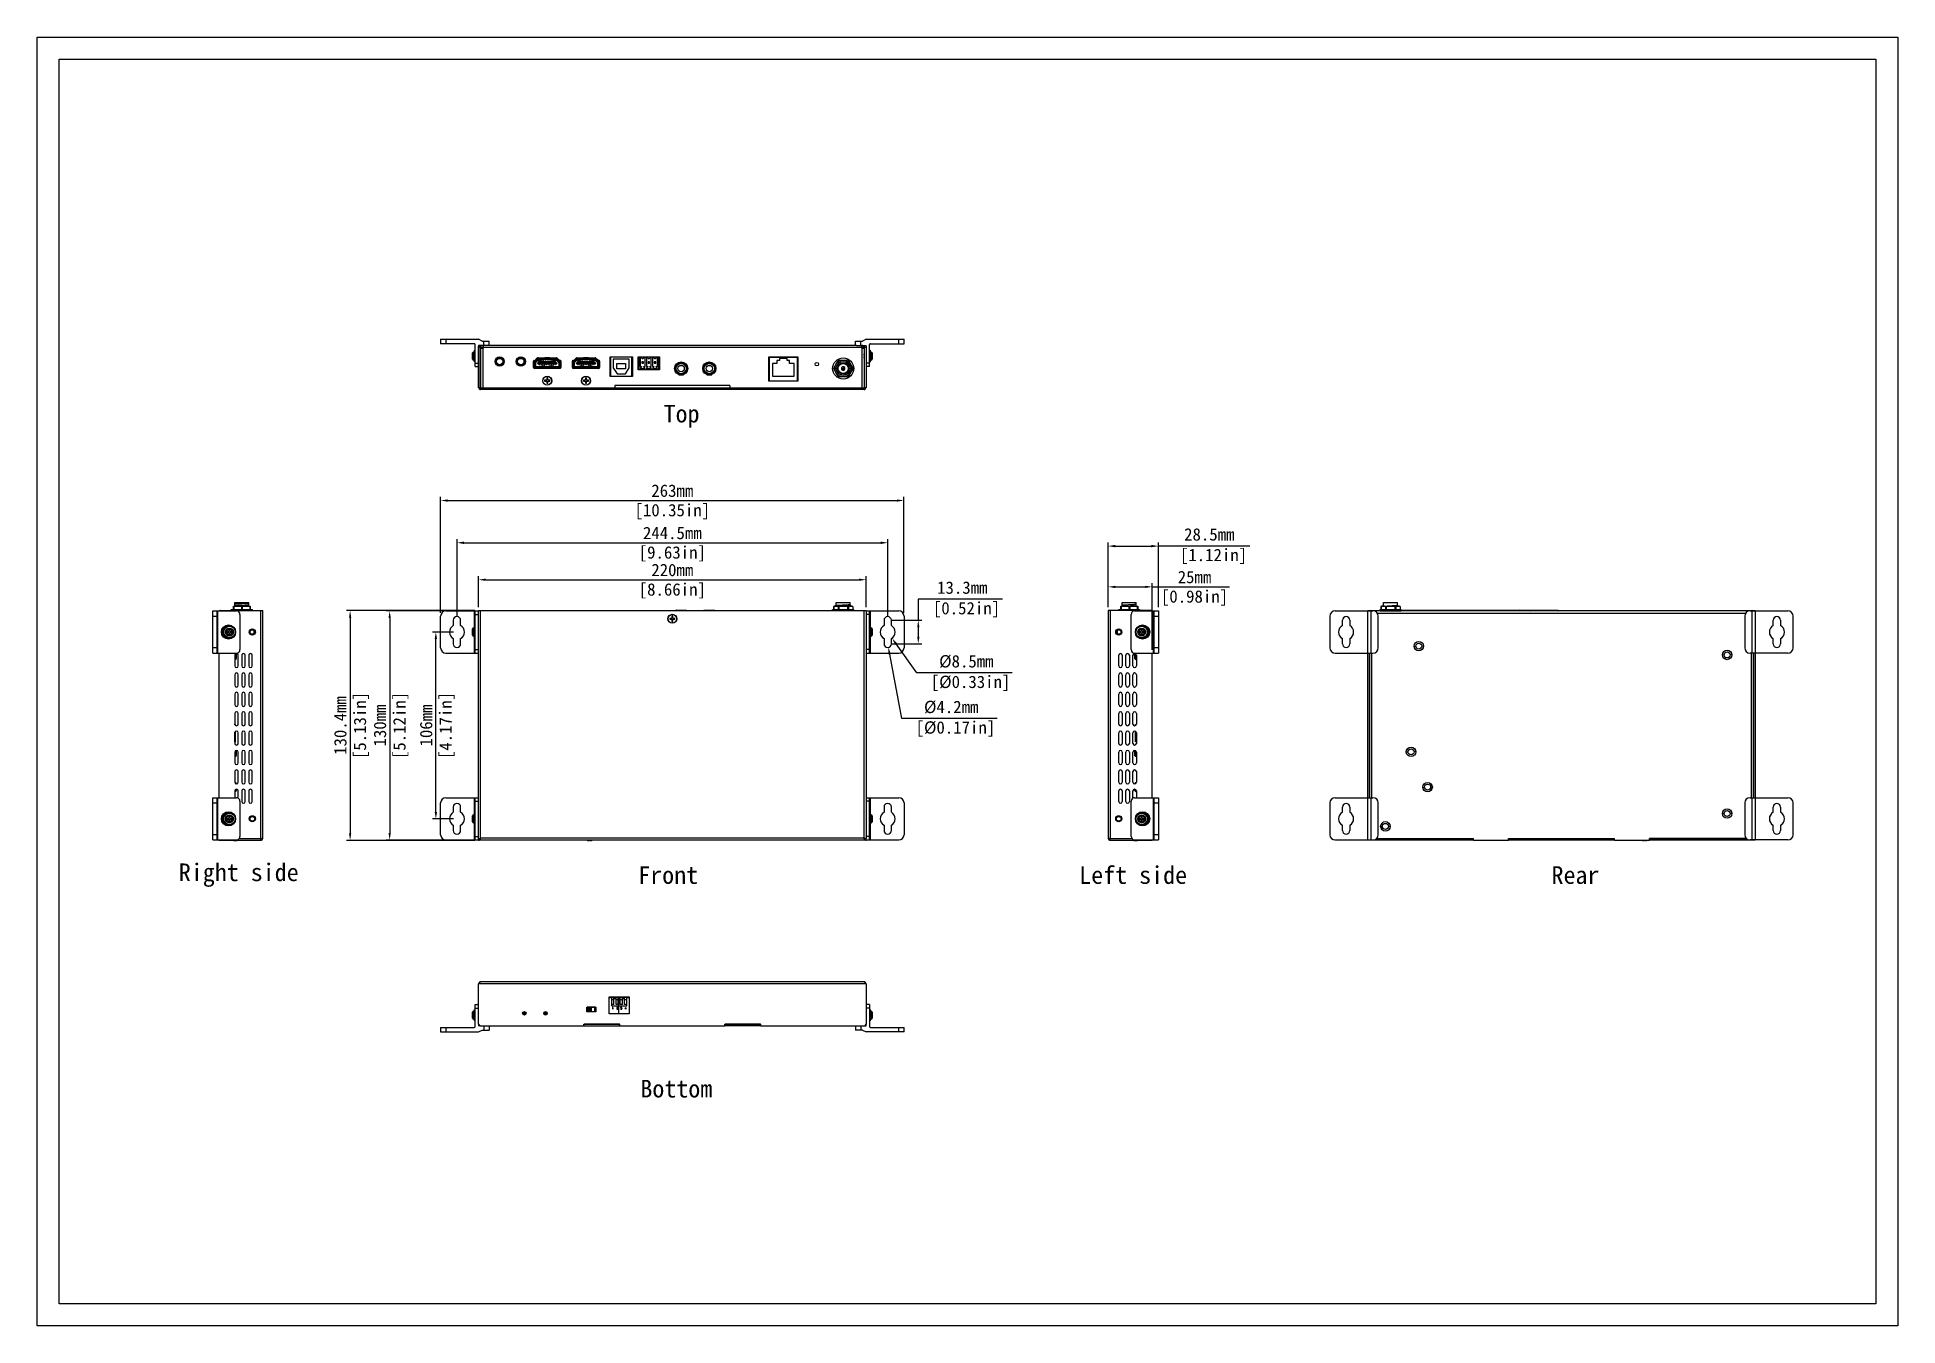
# Model space of a CAD drawing. Header units: millimetres. Extents: x 2497 to 3553, y 296 to 1027.
import ezdxf

# ---------------------------------------------------------------- set-up
doc = ezdxf.new("R2010")
doc.units = ezdxf.units.MM
for name, color, linetype in [('M0400PA01500DXF_CONTINUOUS_LINE', 7, 'Continuous'), ('M0400TY00000DXF_CONTINUOUS_LINE', 7, 'Continuous'), ('标注', 7, 'Continuous')]:
    doc.layers.add(name, color=color, linetype=linetype)
doc.styles.get("Standard").update_dxf_attribs({"font": ''})
doc.styles.get('Standard').set_extended_font_data('SimSun')
doc.dimstyles.get("Standard").update_dxf_attribs({"dimscale": 2, "dimtxt": 3.5, "dimasz": 2, "dimexe": 1, "dimexo": 1, "dimgap": 1, "dimtad": 1, "dimtoh": 1, "dimdec": 1, "dimdsep": 46, "dimtxsty": 'Standard', "dimcen": 0, "dimclrd": 3, "dimclre": 3, "dimadec": 0, "dimazin": 0, "dimtp": 0.01, "dimtm": 0.01, "dimtfac": 1, "dimtdec": 1, "dimtofl": 0, "dimtmove": 0, "dimatfit": 3, "dimfxl": 1, "dimtfillclr": 256, "dimtolj": 1, "dimarcsym": 0})

msp = doc.modelspace()

# ---------------------------------------------------------------- texts
at = {"layer": 'M0400TY00000DXF_CONTINUOUS_LINE', "color": 7, "linetype": 'Continuous', "char_height": 10, "attachment_point": 5}
for s, insert in [('\\A1;{\\fSimSun|b1|i0|c134|p2;Top}', (2862.26, 811.83)), ('\\A1;{\\fSimSun|b1|i0|c134|p2;Right side}', (2610.9, 551.34)), ('\\A1;{\\fSimSun|b1|i0|c134|p2;Front}', (2854.66, 551.34)), ('\\A1;{\\fSimSun|b1|i0|c134|p2;Left side}', (3118.56, 551.34)), ('\\A1;{\\fSimSun|b1|i0|c134|p2;Rear}', (3369.65, 551.34)), ('\\A1;{\\fSimSun|b1|i0|c134|p2;Bottom}', (2859.29, 430.12))]:
    msp.add_mtext(s, dxfattribs=dict(at, insert=insert))

# ---------------------------------------------------------------- blocks, each defined once
blk = doc.blocks.new('*D10')
at = {"layer": 'Defpoints', "color": 0}
for p in [(2967, 719), (2747, 701.5), (2967, 701.5)]:
    blk.add_point(p, dxfattribs=at)
at = {"layer": '标注', "color": 3, "lineweight": -2}
for p, q in [((2747, 703.5), (2747, 721)), ((2751, 719), (2963, 719)), ((2967, 703.5), (2967, 721))]:
    blk.add_line(p, q, dxfattribs=at)
at = {"layer": '标注', "color": 3}
for points in [[(2751, 719.7), (2751, 718.4), (2747, 719)], [(2963, 718.4), (2963, 719.7), (2967, 719)]]:
    blk.add_solid(points, dxfattribs=at)
at = {"layer": '标注', "color": 0, "char_height": 7, "attachment_point": 5}
for s, insert in [('\\A1;220mm', (2857, 724.5)), ('[8.66in]', (2857, 712.7))]:
    blk.add_mtext(s, dxfattribs=dict(at, insert=insert))
blk = doc.blocks.new('*D11')
at = {"layer": 'Defpoints', "color": 0}
for p in [(2979.3, 740), (2734.8, 696), (2979.3, 696)]:
    blk.add_point(p, dxfattribs=at)
at = {"layer": '标注', "color": 3, "lineweight": -2}
for p, q in [((2734.8, 698), (2734.8, 742)), ((2738.8, 740), (2975.3, 740)), ((2979.3, 698), (2979.3, 742))]:
    blk.add_line(p, q, dxfattribs=at)
at = {"layer": '标注', "color": 3}
for points in [[(2738.8, 740.7), (2738.8, 739.3), (2734.8, 740)], [(2975.3, 739.3), (2975.3, 740.7), (2979.3, 740)]]:
    blk.add_solid(points, dxfattribs=at)
at = {"layer": '标注', "color": 0, "char_height": 7, "attachment_point": 5}
for s, insert in [('\\A1;244.5mm', (2857, 745.5)), ('[9.63in]', (2857, 733.7))]:
    blk.add_mtext(s, dxfattribs=dict(at, insert=insert))
blk = doc.blocks.new('*D12')
at = {"layer": 'Defpoints', "color": 0}
for p in [(2988.5, 764), (2725.5, 698.3), (2988.5, 698.3)]:
    blk.add_point(p, dxfattribs=at)
at = {"layer": '标注', "color": 3, "lineweight": -2}
for p, q in [((2725.5, 700.3), (2725.5, 766)), ((2729.5, 764), (2984.5, 764)), ((2988.5, 700.3), (2988.5, 766))]:
    blk.add_line(p, q, dxfattribs=at)
at = {"layer": '标注', "color": 3}
for points in [[(2729.5, 764.6), (2729.5, 763.3), (2725.5, 764)], [(2984.5, 763.3), (2984.5, 764.6), (2988.5, 764)]]:
    blk.add_solid(points, dxfattribs=at)
at = {"layer": '标注', "color": 0, "char_height": 7, "attachment_point": 5}
for s, insert in [('\\A1;263mm', (2857, 769.5)), ('[10.35in]', (2857, 757.7))]:
    blk.add_mtext(s, dxfattribs=dict(at, insert=insert))
blk = doc.blocks.new('*D13')
at = {"layer": 'Defpoints', "color": 0}
for p in [(2722.8, 689.3), (2734.8, 689.3), (2734.8, 583.3)]:
    blk.add_point(p, dxfattribs=at)
at = {"layer": '标注', "color": 3, "lineweight": -2}
for p, q in [((2732.8, 689.3), (2720.8, 689.3)), ((2722.8, 587.3), (2722.8, 685.3)), ((2732.8, 583.3), (2720.8, 583.3))]:
    blk.add_line(p, q, dxfattribs=at)
at = {"layer": '标注', "color": 3}
for points in [[(2723.5, 685.3), (2722.1, 685.3), (2722.8, 689.3)], [(2722.1, 587.3), (2723.5, 587.3), (2722.8, 583.3)]]:
    blk.add_solid(points, dxfattribs=at)
at = {"layer": '标注', "color": 0, "char_height": 7, "attachment_point": 5, "rotation": 90}
for s, insert in [('\\A1;106mm', (2717.3, 636.3)), ('[4.17in]', (2729.1, 636.3))]:
    blk.add_mtext(s, dxfattribs=dict(at, insert=insert))
blk = doc.blocks.new('*D14')
at = {"layer": 'Defpoints', "color": 0}
for p in [(2728.5, 701.3), (2696.6, 571.3), (2728.5, 571.3)]:
    blk.add_point(p, dxfattribs=at)
at = {"layer": '标注', "color": 3, "lineweight": -2}
for p, q in [((2726.5, 701.3), (2694.6, 701.3)), ((2696.6, 697.3), (2696.6, 575.3)), ((2726.5, 571.3), (2694.6, 571.3))]:
    blk.add_line(p, q, dxfattribs=at)
at = {"layer": '标注', "color": 3}
for points in [[(2697.2, 697.3), (2695.9, 697.3), (2696.6, 701.3)], [(2695.9, 575.3), (2697.2, 575.3), (2696.6, 571.3)]]:
    blk.add_solid(points, dxfattribs=at)
at = {"layer": '标注', "color": 0, "char_height": 7, "attachment_point": 5, "rotation": 90}
for s, insert in [('\\A1;130mm', (2691.1, 636.3)), ('[5.12in]', (2702.9, 636.3))]:
    blk.add_mtext(s, dxfattribs=dict(at, insert=insert))
blk = doc.blocks.new('*D17')
at = {"layer": 'Defpoints', "color": 0}
for p in [(2747, 701.5), (2674.1, 571.1), (2747, 571.1)]:
    blk.add_point(p, dxfattribs=at)
at = {"layer": '标注', "color": 3, "lineweight": -2}
for p, q in [((2745, 701.5), (2672.1, 701.5)), ((2674.1, 697.5), (2674.1, 575.1)), ((2745, 571.1), (2672.1, 571.1))]:
    blk.add_line(p, q, dxfattribs=at)
at = {"layer": '标注', "color": 3}
for points in [[(2674.8, 697.5), (2673.5, 697.5), (2674.1, 701.5)], [(2673.5, 575.1), (2674.8, 575.1), (2674.1, 571.1)]]:
    blk.add_solid(points, dxfattribs=at)
at = {"layer": '标注', "color": 0, "char_height": 7, "attachment_point": 5, "rotation": 90}
for s, insert in [('\\A1;130.4mm', (2668.6, 636.3)), ('[5.13in]', (2680.5, 636.3))]:
    blk.add_mtext(s, dxfattribs=dict(at, insert=insert))
blk = doc.blocks.new('*D18')
at = {"layer": 'Defpoints', "color": 0}
for p in [(2979.3, 696), (2979.3, 682.7), (2996.6, 682.7)]:
    blk.add_point(p, dxfattribs=at)
at = {"layer": '标注', "color": 3, "lineweight": -2}
for p, q in [((3044.5, 707.9), (2996.6, 707.9)), ((2996.6, 707.9), (2996.6, 696)), ((2981.3, 696), (2998.6, 696)), ((2996.6, 692), (2996.6, 686.7)), ((2981.3, 682.7), (2998.6, 682.7))]:
    blk.add_line(p, q, dxfattribs=at)
at = {"layer": '标注', "color": 3}
for points in [[(2997.3, 692), (2996, 692), (2996.6, 696)], [(2996, 686.7), (2997.3, 686.7), (2996.6, 682.7)]]:
    blk.add_solid(points, dxfattribs=at)
at = {"layer": '标注', "color": 0, "insert": (3021.6, 707.9), "char_height": 7, "attachment_point": 5}
blk.add_mtext('\\A1;13.3mm\\P [0.52in]', dxfattribs=at)
blk = doc.blocks.new('*D19')
at = {"layer": 'Defpoints', "color": 0}
for p in [(2976.8, 692.8), (2981.7, 685.9)]:
    blk.add_point(p, dxfattribs=at)
at = {"layer": '标注', "color": 3, "lineweight": -2}
for p, q in [((2995.8, 666.1), (2984, 682.6)), ((3049.9, 666.1), (2995.8, 666.1))]:
    blk.add_line(p, q, dxfattribs=at)
at = {"layer": '标注', "color": 3}
blk.add_solid([(2984.6, 683), (2983.5, 682.2), (2981.7, 685.9)], dxfattribs=at)
at = {"layer": '标注', "color": 0, "insert": (3023.9, 666.1), "char_height": 7, "attachment_point": 5}
blk.add_mtext('\\A1;%%c8.5mm\\P [%%c0.33in]', dxfattribs=at)
blk = doc.blocks.new('*D20')
at = {"layer": 'Defpoints', "color": 0}
for p in [(2978.9, 684.8), (2979.7, 680.6)]:
    blk.add_point(p, dxfattribs=at)
at = {"layer": '标注', "color": 3, "lineweight": -2}
for p, q in [((2987.2, 640.2), (2980.4, 676.7)), ((3041.4, 640.2), (2987.2, 640.2))]:
    blk.add_line(p, q, dxfattribs=at)
at = {"layer": '标注', "color": 3}
blk.add_solid([(2981, 676.8), (2979.7, 676.6), (2979.7, 680.6)], dxfattribs=at)
at = {"layer": '标注', "color": 0, "insert": (3015.3, 640.2), "char_height": 7, "attachment_point": 5}
blk.add_mtext('\\A1;%%c4.2mm\\P [%%c0.17in]', dxfattribs=at)
blk = doc.blocks.new('*D22')
at = {"layer": 'Defpoints', "color": 0}
for p in [(3132.9, 738.1), (3104.4, 701.5), (3132.9, 701.5)]:
    blk.add_point(p, dxfattribs=at)
at = {"layer": '标注', "color": 3, "lineweight": -2}
for p, q in [((3104.4, 703.5), (3104.4, 740.1)), ((3132.9, 703.5), (3132.9, 740.1)), ((3108.4, 738.1), (3128.9, 738.1)), ((3136.9, 738.1), (3132.9, 738.1)), ((3184.8, 738.1), (3136.9, 738.1))]:
    blk.add_line(p, q, dxfattribs=at)
at = {"layer": '标注', "color": 3}
for points in [[(3108.4, 738.8), (3108.4, 737.4), (3104.4, 738.1)], [(3128.9, 737.4), (3128.9, 738.8), (3132.9, 738.1)]]:
    blk.add_solid(points, dxfattribs=at)
at = {"layer": '标注', "color": 0, "insert": (3161.8, 738.1), "char_height": 7, "attachment_point": 5}
blk.add_mtext('\\A1;28.5mm\\P [1.12in]', dxfattribs=at)
blk = doc.blocks.new('*D23')
at = {"layer": 'Defpoints', "color": 0}
for p in [(3129.4, 715), (3104.4, 701.5), (3129.4, 677.3)]:
    blk.add_point(p, dxfattribs=at)
at = {"layer": '标注', "color": 3, "lineweight": -2}
for p, q in [((3104.4, 703.5), (3104.4, 717)), ((3108.4, 715), (3125.4, 715)), ((3129.4, 679.3), (3129.4, 717)), ((3129.4, 715), (3173.3, 715))]:
    blk.add_line(p, q, dxfattribs=at)
at = {"layer": '标注', "color": 3}
for points in [[(3108.4, 715.6), (3108.4, 714.3), (3104.4, 715)], [(3125.4, 714.3), (3125.4, 715.6), (3129.4, 715)]]:
    blk.add_solid(points, dxfattribs=at)
at = {"layer": '标注', "color": 0, "char_height": 7, "attachment_point": 5}
for s, insert in [('\\A1;25mm', (3153.4, 720.5)), ('[0.98in]', (3153.4, 708.7))]:
    blk.add_mtext(s, dxfattribs=dict(at, insert=insert))

# ---------------------------------------------------------------- dimensions: what is measured, and where the dimension line sits
at = {"layer": '标注'}
for base, p1, p2, picture, middle in [((2988.51, 763.98), (2725.51, 698.34), (2988.51, 698.34), '*D12', (2857.01, 763.98)), ((2979.26, 740.02), (2734.76, 695.99), (2979.26, 695.99), '*D11', (2857.01, 740.02)), ((2967.01, 719.02), (2747.01, 701.54), (2967.01, 701.54), '*D10', (2857.01, 719.02)), ((3129.41, 714.98), (3104.41, 701.54), (3129.41, 677.34), '*D23', (3153.36, 714.98))]:
    dim = msp.add_linear_dim(base=base, p1=p1, p2=p2, dimstyle='Standard', override={"dimpost": 'mm\\X'}, dxfattribs=at)
    dim.commit()
    dim.dimension.update_dxf_attribs({"geometry": picture, "text_midpoint": middle})
dim = msp.add_linear_dim(base=(3132.91, 738.1), p1=(3104.41, 701.54), p2=(3132.91, 701.54), dimstyle='Standard', override={"dimpost": 'mm\\X'}, dxfattribs=at)
dim.commit()
dim.dimension.update_dxf_attribs({"geometry": '*D22', "text_midpoint": (3161.84, 738.1), "dimtype": 160})
dim = msp.add_linear_dim(base=(2996.63, 682.69), p1=(2979.26, 695.99), p2=(2979.26, 682.69), angle=90, dimstyle='Standard', override={"dimpost": 'mm\\X'}, dxfattribs=at)
dim.commit()
dim.dimension.update_dxf_attribs({"geometry": '*D18', "text_midpoint": (3021.55, 707.87), "dimtype": 160})
for base, p1, p2, picture, middle in [((2674.14, 571.14), (2747.01, 701.54), (2747.01, 571.14), '*D17', (2674.14, 636.34)), ((2696.55, 571.34), (2728.51, 701.34), (2728.51, 571.34), '*D14', (2696.55, 636.34)), ((2722.81, 689.34), (2734.76, 583.34), (2734.76, 689.34), '*D13', (2722.81, 636.34))]:
    dim = msp.add_linear_dim(base=base, p1=p1, p2=p2, angle=90, dimstyle='Standard', override={"dimpost": 'mm\\X'}, dxfattribs=at)
    dim.commit()
    dim.dimension.update_dxf_attribs({"geometry": picture, "text_midpoint": middle})
for p1, p2, picture, middle in [((2976.8, 692.8), (2981.73, 685.88), '*D19', (2995.78, 666.13)), ((2978.87, 684.75), (2979.65, 680.63), '*D20', (2987.25, 640.18))]:
    dim = msp.add_diameter_dim_2p(p1=p1, p2=p2, dimstyle='Standard', override={"dimpost": 'mm\\X'}, dxfattribs=at)
    dim.commit()
    dim.dimension.update_dxf_attribs({"geometry": picture, "text_midpoint": middle, "dimtype": 163})

# ---------------------------------------------------------------- linework, layer by layer
for points in [[(2496.52, 1026.9), (3552.58, 1026.9), (3552.58, 295.64), (2496.52, 295.64)], [(3540.17, 308.05), (2508.93, 308.05), (2508.93, 1014.49), (3540.17, 1014.49)]]:
    msp.add_lwpolyline(points, close=True)
at = {"layer": 'M0400PA01500DXF_CONTINUOUS_LINE', "color": 7, "linetype": 'Continuous'}
for p, q in [((2725.51, 855.46), (2725.51, 852.96)), ((2725.51, 855.46), (2747.01, 855.46)), ((2728.51, 855.46), (2728.51, 852.96)), ((2749.01, 854.46), (2747.01, 855.46)), ((2967.01, 855.46), (2965.01, 854.46)), ((2967.01, 855.46), (2988.51, 855.46)), ((2985.51, 852.96), (2985.51, 855.46)), ((2988.51, 852.96), (2988.51, 855.46)), ((2744.51, 852.96), (2725.51, 852.96)), ((2743.61, 844.21), (2743.61, 847.71)), ((2744.11, 843.71), (2744.11, 848.21)), ((2744.81, 848.21), (2744.11, 848.21)), ((2744.81, 842.71), (2744.81, 849.21)), ((2745.01, 849.21), (2744.81, 849.21)), ((2745.01, 839.96), (2745.01, 852.46)), ((2747.01, 851.96), (2747.01, 851.55)), ((2752.41, 851.96), (2747.01, 851.96)), ((2747.01, 828.16), (2747.01, 851.55)), ((2748.01, 850.96), (2747.01, 850.96)), ((2748.01, 828.16), (2748.01, 851.96)), ((2748.12, 847.2), (2748.01, 847.1)), ((2748.01, 844.82), (2748.13, 844.93)), ((2748.12, 847.2), (2748.13, 847.21)), ((2748.12, 844.93), (2748.21, 844.84)), ((2748.13, 847.21), (2748.13, 847.2)), ((2748.21, 847.12), (2748.13, 847.2)), ((2748.21, 850.76), (2748.21, 827.96)), ((2748.21, 850.76), (2749.21, 850.76)), ((2748.21, 850.46), (2749.71, 850.46)), ((2749.01, 854.46), (2753.01, 854.46)), ((2749.21, 850.76), (2749.21, 850.46)), ((2749.41, 851.96), (2749.41, 850.96)), ((2749.41, 850.96), (2749.71, 850.96)), ((2749.41, 850.46), (2749.41, 827.96)), ((2749.71, 851.96), (2749.71, 850.46)), ((2964.31, 850.76), (2749.71, 850.76)), ((2750.01, 851.96), (2750.01, 854.46)), ((2961.61, 851.96), (2752.41, 851.96)), ((2753.01, 851.96), (2753.01, 854.46)), ((2780.77, 844.86), (2782.43, 844.86)), ((2780.78, 844.95), (2791.23, 844.96)), ((2782.43, 844.86), (2782.43, 844.95)), ((2784.58, 844.96), (2784.58, 844.86)), ((2787.43, 844.86), (2784.58, 844.86)), ((2787.43, 844.96), (2787.43, 844.86)), ((2789.58, 844.86), (2789.58, 844.96)), ((2789.58, 844.86), (2791.25, 844.86)), ((2802.77, 844.86), (2804.43, 844.86)), ((2802.78, 844.95), (2813.23, 844.96)), ((2804.43, 844.86), (2804.43, 844.95)), ((2806.58, 844.96), (2806.58, 844.86)), ((2809.43, 844.86), (2806.58, 844.86)), ((2809.43, 844.96), (2809.43, 844.86)), ((2811.58, 844.86), (2811.58, 844.96)), ((2811.58, 844.86), (2813.25, 844.86)), ((2821.71, 834.31), (2821.71, 845.61)), ((2821.71, 845.61), (2834.31, 845.61)), ((2821.71, 845.36), (2821.96, 845.36)), ((2821.96, 845.36), (2821.96, 834.56)), ((2834.06, 845.36), (2821.96, 845.36)), ((2834.06, 834.56), (2834.06, 845.36)), ((2834.06, 845.36), (2834.31, 845.36)), ((2834.31, 845.61), (2834.31, 834.31)), ((2837.67, 838.16), (2837.67, 845.56)), ((2837.67, 845.56), (2849.67, 845.56)), ((2837.67, 845.36), (2837.92, 845.36)), ((2837.92, 845.36), (2837.92, 838.16)), ((2849.42, 845.36), (2837.92, 845.36)), ((2838.82, 844.86), (2838.82, 840.06)), ((2839.55, 844.86), (2838.82, 844.86)), ((2841.52, 844.86), (2840.8, 844.86)), ((2841.52, 840.06), (2841.52, 844.86)), ((2842.32, 844.86), (2842.32, 840.06)), ((2843.05, 844.86), (2842.32, 844.86)), ((2845.02, 844.86), (2844.3, 844.86)), ((2845.02, 840.06), (2845.02, 844.86)), ((2845.82, 844.86), (2845.82, 840.06)), ((2846.55, 844.86), (2845.82, 844.86)), ((2848.52, 844.86), (2847.8, 844.86)), ((2848.52, 840.06), (2848.52, 844.86)), ((2849.42, 838.16), (2849.42, 845.36)), ((2849.42, 845.36), (2849.67, 845.36)), ((2849.67, 845.56), (2849.67, 838.16)), ((2911.76, 845.61), (2928.26, 845.61)), ((2911.76, 831.71), (2911.76, 845.61)), ((2911.76, 845.36), (2928.26, 845.36)), ((2912.01, 845.36), (2912.01, 831.96)), ((2928.01, 831.96), (2928.01, 845.36)), ((2928.26, 845.61), (2928.26, 831.71)), ((2961.01, 854.46), (2965.01, 854.46)), ((2961.01, 851.96), (2961.01, 854.46)), ((2961.61, 851.96), (2967.01, 851.96)), ((2964.01, 851.96), (2964.01, 854.46)), ((2964.31, 851.96), (2964.31, 850.46)), ((2964.31, 850.96), (2964.61, 850.96)), ((2964.31, 850.46), (2965.81, 850.46)), ((2964.61, 851.96), (2964.61, 850.96)), ((2964.61, 850.46), (2964.61, 827.96)), ((2965.81, 850.76), (2964.81, 850.76)), ((2964.81, 850.76), (2964.81, 850.46)), ((2965.81, 850.76), (2965.81, 827.96)), ((2965.9, 847.2), (2965.81, 847.12)), ((2965.81, 844.84), (2965.89, 844.92)), ((2965.89, 844.92), (2965.9, 844.93)), ((2965.9, 847.21), (2965.9, 847.2)), ((2965.9, 847.2), (2965.9, 847.21)), ((2966.01, 847.1), (2965.9, 847.2)), ((2965.9, 844.93), (2966.01, 844.82)), ((2966.01, 828.16), (2966.01, 851.96)), ((2966.01, 850.96), (2967.01, 850.96)), ((2967.01, 851.55), (2967.01, 851.96)), ((2967.01, 851.55), (2967.01, 828.16)), ((2969.01, 839.96), (2969.01, 852.46)), ((2969.01, 849.21), (2969.21, 849.21)), ((2969.21, 849.21), (2969.21, 842.71)), ((2969.21, 848.21), (2969.91, 848.21)), ((2969.51, 852.96), (2988.51, 852.96)), ((2969.91, 848.21), (2969.91, 843.71)), ((2970.41, 847.71), (2970.41, 844.21)), ((2744.81, 843.71), (2744.11, 843.71)), ((2745.01, 842.71), (2744.81, 842.71)), ((2745.01, 841.96), (2747.01, 841.96)), ((2745.01, 839.96), (2747.01, 839.96)), ((2759.72, 840.36), (2758.3, 840.36)), ((2771.72, 840.36), (2770.3, 840.36)), ((2778.26, 839.45), (2778.26, 843.07)), ((2778.51, 843.07), (2778.51, 843.53)), ((2778.51, 842.86), (2778.51, 839.66)), ((2778.51, 842.46), (2778.51, 839.98)), ((2778.57, 843.53), (2779.52, 843.91)), ((2793.26, 838.96), (2778.76, 838.95)), ((2779.01, 843.71), (2779.01, 843.41)), ((2779.01, 843.41), (2779.35, 843.46)), ((2779.01, 843.36), (2779.76, 843.36)), ((2779.01, 842.86), (2779.01, 839.66)), ((2779.76, 842.86), (2779.01, 842.86)), ((2779.01, 839.98), (2779.01, 842.46)), ((2779.01, 839.66), (2793.01, 839.66)), ((2793.01, 839.16), (2779.01, 839.16)), ((2779.06, 842.43), (2779.16, 842.53)), ((2779.06, 842.43), (2779.06, 839.98)), ((2779.06, 839.98), (2779.31, 839.68)), ((2779.69, 843.41), (2779.07, 843.22)), ((2779.16, 843.77), (2779.16, 843.43)), ((2779.76, 842.53), (2779.16, 842.53)), ((2779.22, 842.74), (2779.83, 842.93)), ((2779.26, 839.83), (2779.22, 839.79)), ((2779.26, 842.53), (2779.26, 839.83)), ((2781.08, 839.83), (2779.26, 839.83)), ((2780.41, 839.68), (2779.31, 839.68)), ((2779.31, 839.18), (2780.41, 839.18)), ((2779.5, 843.54), (2780.58, 844.77)), ((2779.52, 843.91), (2780.35, 844.77)), ((2780.62, 844.46), (2779.71, 843.43)), ((2780.09, 842.92), (2779.76, 842.53)), ((2780.09, 843.1), (2780.99, 844.13)), ((2780.16, 843.57), (2780.86, 844.55)), ((2780.41, 839.18), (2780.41, 839.68)), ((2781.27, 844.26), (2780.57, 843.27)), ((2781.31, 842.44), (2780.61, 842.06)), ((2780.61, 842.06), (2780.61, 841.66)), ((2780.61, 841.51), (2780.61, 841.66)), ((2780.61, 841.66), (2781.18, 841.66)), ((2780.61, 841.51), (2781.06, 841.51)), ((2781.11, 839.86), (2780.93, 839.69)), ((2780.96, 842.25), (2780.96, 842.01)), ((2780.96, 842.01), (2791.06, 842.01)), ((2781.51, 842.06), (2781.01, 841.46)), ((2781.01, 841.46), (2791.01, 841.46)), ((2781.07, 843.98), (2781.51, 843.98)), ((2781.88, 839.93), (2781.14, 839.93)), ((2781.18, 839.68), (2781.16, 839.83)), ((2781.86, 839.83), (2781.16, 839.83)), ((2785.56, 844.73), (2781.22, 844.73)), ((2781.22, 844.23), (2785.56, 844.23)), ((2781.26, 838.95), (2781.26, 839.16)), ((2781.27, 844.76), (2790.76, 844.76)), ((2790.76, 844.26), (2781.27, 844.26)), ((2781.28, 841.46), (2781.28, 841.1)), ((2781.28, 841.1), (2781.73, 841.1)), ((2781.31, 842.98), (2781.31, 843.98)), ((2781.31, 842.98), (2781.51, 843.18)), ((2781.78, 842.98), (2781.31, 842.98)), ((2781.31, 842.44), (2781.58, 842.59)), ((2781.78, 842.44), (2781.31, 842.44)), ((2781.51, 843.18), (2781.51, 843.98)), ((2782.16, 843.18), (2781.51, 843.18)), ((2790.51, 842.06), (2781.51, 842.06)), ((2781.56, 844.23), (2781.56, 843.43)), ((2781.56, 843.43), (2782.11, 843.43)), ((2781.78, 842.59), (2781.58, 842.59)), ((2781.73, 841.1), (2781.73, 841.46)), ((2781.78, 842.3), (2781.78, 843)), ((2782.23, 843), (2781.78, 843)), ((2782.23, 842.5), (2781.78, 842.5)), ((2782.23, 842.41), (2781.78, 842.41)), ((2782.23, 842.34), (2781.78, 842.34)), ((2782.23, 842.33), (2781.78, 842.33)), ((2781.78, 842.3), (2782.23, 842.3)), ((2781.84, 839.68), (2781.86, 839.83)), ((2781.9, 839.86), (2782.08, 839.69)), ((2782.55, 839.83), (2781.94, 839.83)), ((2782.11, 843.43), (2782.11, 844.23)), ((2782.16, 844.13), (2782.16, 843.18)), ((2782.36, 843.93), (2782.16, 844.13)), ((2783.11, 844.13), (2782.16, 844.13)), ((2782.16, 843.18), (2782.36, 842.98)), ((2782.23, 842.3), (2782.23, 843)), ((2782.36, 842.98), (2782.23, 842.98)), ((2782.78, 842.59), (2782.23, 842.59)), ((2782.78, 842.44), (2782.23, 842.44)), ((2782.26, 838.95), (2782.26, 839.16)), ((2782.28, 841.46), (2782.28, 841.1)), ((2782.28, 841.1), (2782.73, 841.1)), ((2782.36, 843.93), (2782.36, 842.98)), ((2783.11, 843.93), (2782.36, 843.93)), ((2782.55, 839.83), (2782.77, 840.43)), ((2782.66, 839.68), (2782.55, 839.83)), ((2782.71, 839.68), (2782.91, 840.23)), ((2782.73, 841.1), (2782.73, 841.46)), ((2782.77, 840.43), (2782.91, 840.23)), ((2782.77, 840.43), (2784.65, 840.43)), ((2782.78, 842.3), (2782.78, 843)), ((2783.23, 843), (2782.78, 843)), ((2783.23, 842.5), (2782.78, 842.5)), ((2783.23, 842.41), (2782.78, 842.41)), ((2783.23, 842.34), (2782.78, 842.34)), ((2783.23, 842.33), (2782.78, 842.33)), ((2782.78, 842.3), (2783.23, 842.3)), ((2782.91, 840.23), (2784.51, 840.23)), ((2783.11, 840.13), (2782.91, 839.68)), ((2783.11, 843.83), (2783.11, 844.23)), ((2783.91, 843.9), (2783.11, 843.9)), ((2783.91, 843.83), (2783.11, 843.83)), ((2784.31, 840.13), (2783.11, 840.13)), ((2783.23, 842.3), (2783.23, 843)), ((2783.78, 842.59), (2783.23, 842.59)), ((2783.78, 842.44), (2783.23, 842.44)), ((2783.28, 841.46), (2783.28, 841.1)), ((2783.28, 841.1), (2783.73, 841.1)), ((2783.73, 841.1), (2783.73, 841.46)), ((2783.78, 842.3), (2783.78, 843)), ((2784.23, 843), (2783.78, 843)), ((2784.23, 842.5), (2783.78, 842.5)), ((2784.23, 842.41), (2783.78, 842.41)), ((2784.23, 842.34), (2783.78, 842.34)), ((2784.23, 842.33), (2783.78, 842.33)), ((2783.78, 842.3), (2784.23, 842.3)), ((2783.91, 843.83), (2783.91, 844.23)), ((2788.11, 844.13), (2783.91, 844.13)), ((2788.11, 843.93), (2783.91, 843.93)), ((2784.23, 842.3), (2784.23, 843)), ((2784.78, 842.59), (2784.23, 842.59)), ((2784.78, 842.44), (2784.23, 842.44)), ((2784.28, 841.46), (2784.28, 841.1)), ((2784.28, 841.1), (2784.73, 841.1)), ((2784.51, 839.68), (2784.31, 840.13)), ((2784.65, 840.43), (2784.51, 840.23)), ((2784.51, 840.23), (2784.71, 839.68)), ((2784.65, 840.43), (2784.87, 839.83)), ((2784.73, 841.1), (2784.73, 841.46)), ((2784.87, 839.83), (2784.76, 839.68)), ((2784.78, 842.3), (2784.78, 843)), ((2785.23, 843), (2784.78, 843)), ((2785.23, 842.5), (2784.78, 842.5)), ((2785.23, 842.41), (2784.78, 842.41)), ((2785.23, 842.34), (2784.78, 842.34)), ((2785.23, 842.33), (2784.78, 842.33)), ((2784.78, 842.3), (2785.23, 842.3)), ((2787.15, 839.83), (2784.87, 839.83)), ((2785.23, 842.3), (2785.23, 843)), ((2785.78, 842.59), (2785.23, 842.59)), ((2785.78, 842.44), (2785.23, 842.44)), ((2785.28, 841.46), (2785.28, 841.1)), ((2785.28, 841.1), (2785.73, 841.1)), ((2785.56, 844.73), (2785.56, 844.23)), ((2785.57, 844.73), (2785.57, 844.23)), ((2790.8, 844.73), (2785.57, 844.73)), ((2785.57, 844.23), (2790.8, 844.23)), ((2785.73, 841.1), (2785.73, 841.46)), ((2785.78, 842.3), (2785.78, 843)), ((2786.23, 843), (2785.78, 843)), ((2786.23, 842.5), (2785.78, 842.5)), ((2786.23, 842.41), (2785.78, 842.41)), ((2786.23, 842.34), (2785.78, 842.34)), ((2786.23, 842.33), (2785.78, 842.33)), ((2785.78, 842.3), (2786.23, 842.3)), ((2786.23, 842.3), (2786.23, 843)), ((2786.78, 842.59), (2786.23, 842.59)), ((2786.78, 842.44), (2786.23, 842.44)), ((2786.28, 841.46), (2786.28, 841.1)), ((2786.28, 841.1), (2786.73, 841.1)), ((2786.73, 841.1), (2786.73, 841.46)), ((2786.78, 842.3), (2786.78, 843)), ((2787.23, 843), (2786.78, 843)), ((2787.23, 842.5), (2786.78, 842.5)), ((2787.23, 842.41), (2786.78, 842.41)), ((2787.23, 842.34), (2786.78, 842.34)), ((2787.23, 842.33), (2786.78, 842.33)), ((2786.78, 842.3), (2787.23, 842.3)), ((2787.15, 839.83), (2787.37, 840.43)), ((2787.26, 839.68), (2787.15, 839.83)), ((2787.23, 842.3), (2787.23, 843)), ((2787.78, 842.59), (2787.23, 842.59)), ((2787.78, 842.44), (2787.23, 842.44)), ((2787.28, 841.46), (2787.28, 841.1)), ((2787.28, 841.1), (2787.73, 841.1)), ((2787.31, 839.68), (2787.51, 840.23)), ((2787.37, 840.43), (2787.51, 840.23)), ((2787.37, 840.43), (2789.25, 840.43)), ((2787.51, 840.23), (2789.11, 840.23)), ((2787.71, 840.13), (2787.51, 839.68)), ((2788.91, 840.13), (2787.71, 840.13)), ((2787.73, 841.1), (2787.73, 841.46)), ((2787.78, 842.3), (2787.78, 843)), ((2788.23, 843), (2787.78, 843)), ((2788.23, 842.5), (2787.78, 842.5)), ((2788.23, 842.41), (2787.78, 842.41)), ((2788.23, 842.34), (2787.78, 842.34)), ((2788.23, 842.33), (2787.78, 842.33)), ((2787.78, 842.3), (2788.23, 842.3)), ((2788.11, 843.83), (2788.11, 844.23)), ((2788.11, 843.91), (2788.91, 843.91)), ((2788.91, 843.83), (2788.11, 843.83)), ((2788.23, 842.3), (2788.23, 843)), ((2788.78, 842.59), (2788.23, 842.59)), ((2788.78, 842.44), (2788.23, 842.44)), ((2788.28, 841.46), (2788.28, 841.1)), ((2788.28, 841.1), (2788.73, 841.1)), ((2788.73, 841.1), (2788.73, 841.46)), ((2788.78, 842.3), (2788.78, 843)), ((2789.23, 843), (2788.78, 843)), ((2789.23, 842.5), (2788.78, 842.5)), ((2789.23, 842.41), (2788.78, 842.41)), ((2789.23, 842.34), (2788.78, 842.34)), ((2789.23, 842.33), (2788.78, 842.33)), ((2788.78, 842.3), (2789.23, 842.3)), ((2788.91, 843.83), (2788.91, 844.23)), ((2789.86, 844.13), (2788.91, 844.13)), ((2789.66, 843.93), (2788.91, 843.93)), ((2789.11, 839.68), (2788.91, 840.13)), ((2789.25, 840.43), (2789.11, 840.23)), ((2789.11, 840.23), (2789.31, 839.68)), ((2789.23, 842.3), (2789.23, 843)), ((2789.78, 842.59), (2789.23, 842.59)), ((2789.78, 842.44), (2789.23, 842.44)), ((2789.25, 840.43), (2789.47, 839.83)), ((2789.28, 841.46), (2789.28, 841.1)), ((2789.28, 841.1), (2789.73, 841.1)), ((2789.47, 839.83), (2789.36, 839.68)), ((2790.08, 839.83), (2789.47, 839.83)), ((2789.66, 843.93), (2789.86, 844.13)), ((2789.66, 842.98), (2789.66, 843.93)), ((2789.66, 842.98), (2789.86, 843.18)), ((2789.78, 842.98), (2789.66, 842.98)), ((2789.73, 841.1), (2789.73, 841.46)), ((2789.76, 838.96), (2789.76, 839.16)), ((2789.78, 842.3), (2789.78, 843)), ((2790.23, 843), (2789.78, 843)), ((2790.23, 842.5), (2789.78, 842.5)), ((2790.23, 842.41), (2789.78, 842.41)), ((2790.23, 842.34), (2789.78, 842.34)), ((2790.23, 842.33), (2789.78, 842.33)), ((2789.78, 842.3), (2790.23, 842.3)), ((2789.86, 843.18), (2789.86, 844.13)), ((2790.51, 843.18), (2789.86, 843.18)), ((2789.91, 844.23), (2789.91, 843.43)), ((2789.91, 843.43), (2790.46, 843.43)), ((2790.11, 839.86), (2789.93, 839.69)), ((2790.88, 839.93), (2790.14, 839.93)), ((2790.18, 839.68), (2790.16, 839.84)), ((2790.16, 839.84), (2790.86, 839.84)), ((2790.23, 842.3), (2790.23, 843)), ((2790.71, 842.98), (2790.23, 842.98)), ((2790.43, 842.59), (2790.23, 842.59)), ((2790.71, 842.44), (2790.23, 842.44)), ((2790.28, 841.46), (2790.28, 841.1)), ((2790.28, 841.1), (2790.73, 841.1)), ((2790.43, 842.59), (2790.71, 842.44)), ((2790.46, 843.43), (2790.46, 844.23)), ((2790.51, 843.98), (2790.51, 843.18)), ((2790.95, 843.98), (2790.51, 843.98)), ((2790.71, 842.98), (2790.51, 843.18)), ((2791.01, 841.46), (2790.51, 842.06)), ((2790.71, 843.98), (2790.71, 842.98)), ((2790.71, 842.44), (2791.41, 842.06)), ((2790.73, 841.1), (2790.73, 841.46)), ((2791.46, 843.27), (2790.76, 844.26)), ((2790.76, 838.96), (2790.76, 839.16)), ((2791.41, 841.66), (2790.84, 841.66)), ((2790.84, 839.68), (2790.86, 839.84)), ((2790.9, 839.86), (2791.08, 839.69)), ((2792.76, 839.83), (2790.94, 839.83)), ((2790.97, 841.51), (2791.41, 841.51)), ((2791.02, 844.13), (2791.93, 843.1)), ((2791.06, 842.01), (2791.06, 842.25)), ((2791.16, 844.55), (2791.86, 843.57)), ((2792.31, 843.43), (2791.4, 844.46)), ((2791.41, 841.66), (2791.41, 842.06)), ((2791.41, 841.66), (2791.41, 841.51)), ((2791.44, 844.78), (2792.52, 843.55)), ((2791.61, 839.18), (2791.61, 839.68)), ((2792.71, 839.68), (2791.61, 839.68)), ((2791.61, 839.18), (2792.71, 839.18)), ((2791.66, 844.78), (2792.49, 843.92)), ((2792.26, 842.53), (2791.93, 842.92)), ((2792.18, 842.94), (2792.8, 842.75)), ((2792.26, 842.53), (2792.86, 842.53)), ((2793.01, 843.36), (2792.27, 843.36)), ((2793.01, 842.86), (2792.27, 842.86)), ((2792.94, 843.23), (2792.33, 843.42)), ((2792.49, 843.92), (2793.45, 843.53)), ((2793.01, 843.41), (2792.67, 843.47)), ((2792.96, 839.98), (2792.71, 839.68)), ((2792.76, 839.83), (2792.76, 842.53)), ((2792.8, 839.79), (2792.76, 839.83)), ((2792.86, 843.44), (2792.86, 843.77)), ((2792.86, 842.53), (2792.96, 842.43)), ((2792.96, 839.98), (2792.96, 842.43)), ((2793.01, 843.41), (2793.01, 843.71)), ((2793.01, 839.66), (2793.01, 842.86)), ((2793.01, 842.46), (2793.01, 839.98)), ((2793.51, 843.5), (2793.51, 843.07)), ((2793.51, 842.86), (2793.51, 839.66)), ((2793.51, 839.98), (2793.51, 842.46)), ((2793.76, 843.07), (2793.76, 839.46)), ((2800.26, 839.45), (2800.26, 843.07)), ((2800.51, 843.07), (2800.51, 843.53)), ((2800.51, 842.86), (2800.51, 839.66)), ((2800.51, 842.46), (2800.51, 839.98)), ((2800.57, 843.53), (2801.52, 843.91)), ((2815.26, 838.96), (2800.76, 838.95)), ((2801.01, 843.71), (2801.01, 843.41)), ((2801.01, 843.41), (2801.35, 843.46)), ((2801.01, 843.36), (2801.76, 843.36)), ((2801.01, 842.86), (2801.01, 839.66)), ((2801.76, 842.86), (2801.01, 842.86)), ((2801.01, 839.98), (2801.01, 842.46)), ((2801.01, 839.66), (2815.01, 839.66)), ((2815.01, 839.16), (2801.01, 839.16)), ((2801.06, 842.43), (2801.16, 842.53)), ((2801.06, 842.43), (2801.06, 839.98)), ((2801.06, 839.98), (2801.31, 839.68)), ((2801.69, 843.41), (2801.07, 843.22)), ((2801.16, 843.77), (2801.16, 843.43)), ((2801.76, 842.53), (2801.16, 842.53)), ((2801.22, 842.74), (2801.83, 842.93)), ((2801.26, 839.83), (2801.22, 839.79)), ((2801.26, 842.53), (2801.26, 839.83)), ((2803.08, 839.83), (2801.26, 839.83)), ((2802.41, 839.68), (2801.31, 839.68)), ((2801.31, 839.18), (2802.41, 839.18)), ((2801.5, 843.54), (2802.58, 844.77)), ((2801.52, 843.91), (2802.35, 844.77)), ((2802.62, 844.46), (2801.71, 843.43)), ((2802.09, 842.92), (2801.76, 842.53)), ((2802.09, 843.1), (2802.99, 844.13)), ((2802.16, 843.57), (2802.86, 844.55)), ((2802.41, 839.18), (2802.41, 839.68)), ((2803.27, 844.26), (2802.57, 843.27)), ((2803.31, 842.44), (2802.61, 842.06)), ((2802.61, 842.06), (2802.61, 841.66)), ((2802.61, 841.51), (2802.61, 841.66)), ((2802.61, 841.66), (2803.18, 841.66)), ((2802.61, 841.51), (2803.06, 841.51)), ((2803.11, 839.86), (2802.93, 839.69)), ((2802.96, 842.25), (2802.96, 842.01)), ((2802.96, 842.01), (2813.06, 842.01)), ((2803.51, 842.06), (2803.01, 841.46)), ((2803.01, 841.46), (2813.01, 841.46)), ((2803.07, 843.98), (2803.51, 843.98)), ((2803.88, 839.93), (2803.14, 839.93)), ((2803.18, 839.68), (2803.16, 839.83)), ((2803.86, 839.83), (2803.16, 839.83)), ((2807.56, 844.73), (2803.22, 844.73)), ((2803.22, 844.23), (2807.56, 844.23)), ((2803.26, 838.95), (2803.26, 839.16)), ((2803.27, 844.76), (2812.76, 844.76)), ((2812.76, 844.26), (2803.27, 844.26)), ((2803.28, 841.46), (2803.28, 841.1)), ((2803.28, 841.1), (2803.73, 841.1)), ((2803.31, 842.98), (2803.31, 843.98)), ((2803.31, 842.98), (2803.51, 843.18)), ((2803.78, 842.98), (2803.31, 842.98)), ((2803.31, 842.44), (2803.58, 842.59)), ((2803.78, 842.44), (2803.31, 842.44)), ((2803.51, 843.18), (2803.51, 843.98)), ((2804.16, 843.18), (2803.51, 843.18)), ((2812.51, 842.06), (2803.51, 842.06)), ((2803.56, 844.23), (2803.56, 843.43)), ((2803.56, 843.43), (2804.11, 843.43)), ((2803.78, 842.59), (2803.58, 842.59)), ((2803.73, 841.1), (2803.73, 841.46)), ((2803.78, 842.3), (2803.78, 843)), ((2804.23, 843), (2803.78, 843)), ((2804.23, 842.5), (2803.78, 842.5)), ((2804.23, 842.41), (2803.78, 842.41)), ((2804.23, 842.34), (2803.78, 842.34)), ((2804.23, 842.33), (2803.78, 842.33)), ((2803.78, 842.3), (2804.23, 842.3)), ((2803.84, 839.68), (2803.86, 839.83)), ((2803.9, 839.86), (2804.08, 839.69)), ((2804.55, 839.83), (2803.94, 839.83)), ((2804.11, 843.43), (2804.11, 844.23)), ((2804.16, 844.13), (2804.16, 843.18)), ((2804.36, 843.93), (2804.16, 844.13)), ((2805.11, 844.13), (2804.16, 844.13)), ((2804.16, 843.18), (2804.36, 842.98)), ((2804.23, 842.3), (2804.23, 843)), ((2804.36, 842.98), (2804.23, 842.98)), ((2804.78, 842.59), (2804.23, 842.59)), ((2804.78, 842.44), (2804.23, 842.44)), ((2804.26, 838.95), (2804.26, 839.16)), ((2804.28, 841.46), (2804.28, 841.1)), ((2804.28, 841.1), (2804.73, 841.1)), ((2804.36, 843.93), (2804.36, 842.98)), ((2805.11, 843.93), (2804.36, 843.93)), ((2804.55, 839.83), (2804.77, 840.43)), ((2804.66, 839.68), (2804.55, 839.83)), ((2804.71, 839.68), (2804.91, 840.23)), ((2804.73, 841.1), (2804.73, 841.46)), ((2804.77, 840.43), (2804.91, 840.23)), ((2804.77, 840.43), (2806.65, 840.43)), ((2804.78, 842.3), (2804.78, 843)), ((2805.23, 843), (2804.78, 843)), ((2805.23, 842.5), (2804.78, 842.5)), ((2805.23, 842.41), (2804.78, 842.41)), ((2805.23, 842.34), (2804.78, 842.34)), ((2805.23, 842.33), (2804.78, 842.33)), ((2804.78, 842.3), (2805.23, 842.3)), ((2804.91, 840.23), (2806.51, 840.23)), ((2805.11, 840.13), (2804.91, 839.68)), ((2805.11, 843.83), (2805.11, 844.23)), ((2805.91, 843.9), (2805.11, 843.9)), ((2805.91, 843.83), (2805.11, 843.83)), ((2806.31, 840.13), (2805.11, 840.13)), ((2805.23, 842.3), (2805.23, 843)), ((2805.78, 842.59), (2805.23, 842.59)), ((2805.78, 842.44), (2805.23, 842.44)), ((2805.28, 841.46), (2805.28, 841.1)), ((2805.28, 841.1), (2805.73, 841.1)), ((2805.73, 841.1), (2805.73, 841.46)), ((2805.78, 842.3), (2805.78, 843)), ((2806.23, 843), (2805.78, 843)), ((2806.23, 842.5), (2805.78, 842.5)), ((2806.23, 842.41), (2805.78, 842.41)), ((2806.23, 842.34), (2805.78, 842.34)), ((2806.23, 842.33), (2805.78, 842.33)), ((2805.78, 842.3), (2806.23, 842.3)), ((2805.91, 843.83), (2805.91, 844.23)), ((2810.11, 844.13), (2805.91, 844.13)), ((2810.11, 843.93), (2805.91, 843.93)), ((2806.23, 842.3), (2806.23, 843)), ((2806.78, 842.59), (2806.23, 842.59)), ((2806.78, 842.44), (2806.23, 842.44)), ((2806.28, 841.46), (2806.28, 841.1)), ((2806.28, 841.1), (2806.73, 841.1)), ((2806.51, 839.68), (2806.31, 840.13)), ((2806.65, 840.43), (2806.51, 840.23)), ((2806.51, 840.23), (2806.71, 839.68)), ((2806.65, 840.43), (2806.87, 839.83)), ((2806.73, 841.1), (2806.73, 841.46)), ((2806.87, 839.83), (2806.76, 839.68)), ((2806.78, 842.3), (2806.78, 843)), ((2807.23, 843), (2806.78, 843)), ((2807.23, 842.5), (2806.78, 842.5)), ((2807.23, 842.41), (2806.78, 842.41)), ((2807.23, 842.34), (2806.78, 842.34)), ((2807.23, 842.33), (2806.78, 842.33)), ((2806.78, 842.3), (2807.23, 842.3)), ((2809.15, 839.83), (2806.87, 839.83)), ((2807.23, 842.3), (2807.23, 843)), ((2807.78, 842.59), (2807.23, 842.59)), ((2807.78, 842.44), (2807.23, 842.44)), ((2807.28, 841.46), (2807.28, 841.1)), ((2807.28, 841.1), (2807.73, 841.1)), ((2807.56, 844.73), (2807.56, 844.23)), ((2807.57, 844.73), (2807.57, 844.23)), ((2812.8, 844.73), (2807.57, 844.73)), ((2807.57, 844.23), (2812.8, 844.23)), ((2807.73, 841.1), (2807.73, 841.46)), ((2807.78, 842.3), (2807.78, 843)), ((2808.23, 843), (2807.78, 843)), ((2808.23, 842.5), (2807.78, 842.5)), ((2808.23, 842.41), (2807.78, 842.41)), ((2808.23, 842.34), (2807.78, 842.34)), ((2808.23, 842.33), (2807.78, 842.33)), ((2807.78, 842.3), (2808.23, 842.3)), ((2808.23, 842.3), (2808.23, 843)), ((2808.78, 842.59), (2808.23, 842.59)), ((2808.78, 842.44), (2808.23, 842.44)), ((2808.28, 841.46), (2808.28, 841.1)), ((2808.28, 841.1), (2808.73, 841.1)), ((2808.73, 841.1), (2808.73, 841.46)), ((2808.78, 842.3), (2808.78, 843)), ((2809.23, 843), (2808.78, 843)), ((2809.23, 842.5), (2808.78, 842.5)), ((2809.23, 842.41), (2808.78, 842.41)), ((2809.23, 842.34), (2808.78, 842.34)), ((2809.23, 842.33), (2808.78, 842.33)), ((2808.78, 842.3), (2809.23, 842.3)), ((2809.15, 839.83), (2809.37, 840.43)), ((2809.26, 839.68), (2809.15, 839.83)), ((2809.23, 842.3), (2809.23, 843)), ((2809.78, 842.59), (2809.23, 842.59)), ((2809.78, 842.44), (2809.23, 842.44)), ((2809.28, 841.46), (2809.28, 841.1)), ((2809.28, 841.1), (2809.73, 841.1)), ((2809.31, 839.68), (2809.51, 840.23)), ((2809.37, 840.43), (2809.51, 840.23)), ((2809.37, 840.43), (2811.25, 840.43)), ((2809.51, 840.23), (2811.11, 840.23)), ((2809.71, 840.13), (2809.51, 839.68)), ((2810.91, 840.13), (2809.71, 840.13)), ((2809.73, 841.1), (2809.73, 841.46)), ((2809.78, 842.3), (2809.78, 843)), ((2810.23, 843), (2809.78, 843)), ((2810.23, 842.5), (2809.78, 842.5)), ((2810.23, 842.41), (2809.78, 842.41)), ((2810.23, 842.34), (2809.78, 842.34)), ((2810.23, 842.33), (2809.78, 842.33)), ((2809.78, 842.3), (2810.23, 842.3)), ((2810.11, 843.83), (2810.11, 844.23)), ((2810.11, 843.91), (2810.91, 843.91)), ((2810.91, 843.83), (2810.11, 843.83)), ((2810.23, 842.3), (2810.23, 843)), ((2810.78, 842.59), (2810.23, 842.59)), ((2810.78, 842.44), (2810.23, 842.44)), ((2810.28, 841.46), (2810.28, 841.1)), ((2810.28, 841.1), (2810.73, 841.1)), ((2810.73, 841.1), (2810.73, 841.46)), ((2810.78, 842.3), (2810.78, 843)), ((2811.23, 843), (2810.78, 843)), ((2811.23, 842.5), (2810.78, 842.5)), ((2811.23, 842.41), (2810.78, 842.41)), ((2811.23, 842.34), (2810.78, 842.34)), ((2811.23, 842.33), (2810.78, 842.33)), ((2810.78, 842.3), (2811.23, 842.3)), ((2810.91, 843.83), (2810.91, 844.23)), ((2811.86, 844.13), (2810.91, 844.13)), ((2811.66, 843.93), (2810.91, 843.93)), ((2811.11, 839.68), (2810.91, 840.13)), ((2811.25, 840.43), (2811.11, 840.23)), ((2811.11, 840.23), (2811.31, 839.68)), ((2811.23, 842.3), (2811.23, 843)), ((2811.78, 842.59), (2811.23, 842.59)), ((2811.78, 842.44), (2811.23, 842.44)), ((2811.25, 840.43), (2811.47, 839.83)), ((2811.28, 841.46), (2811.28, 841.1)), ((2811.28, 841.1), (2811.73, 841.1)), ((2811.47, 839.83), (2811.36, 839.68)), ((2812.08, 839.83), (2811.47, 839.83)), ((2811.66, 843.93), (2811.86, 844.13)), ((2811.66, 842.98), (2811.66, 843.93)), ((2811.66, 842.98), (2811.86, 843.18)), ((2811.78, 842.98), (2811.66, 842.98)), ((2811.73, 841.1), (2811.73, 841.46)), ((2811.76, 838.96), (2811.76, 839.16)), ((2811.78, 842.3), (2811.78, 843)), ((2812.23, 843), (2811.78, 843)), ((2812.23, 842.5), (2811.78, 842.5)), ((2812.23, 842.41), (2811.78, 842.41)), ((2812.23, 842.34), (2811.78, 842.34)), ((2812.23, 842.33), (2811.78, 842.33)), ((2811.78, 842.3), (2812.23, 842.3)), ((2811.86, 843.18), (2811.86, 844.13)), ((2812.51, 843.18), (2811.86, 843.18)), ((2811.91, 844.23), (2811.91, 843.43)), ((2811.91, 843.43), (2812.46, 843.43)), ((2812.11, 839.86), (2811.93, 839.69)), ((2812.88, 839.93), (2812.14, 839.93)), ((2812.18, 839.68), (2812.16, 839.84)), ((2812.16, 839.84), (2812.86, 839.84)), ((2812.23, 842.3), (2812.23, 843)), ((2812.71, 842.98), (2812.23, 842.98)), ((2812.43, 842.59), (2812.23, 842.59)), ((2812.71, 842.44), (2812.23, 842.44)), ((2812.28, 841.46), (2812.28, 841.1)), ((2812.28, 841.1), (2812.73, 841.1)), ((2812.43, 842.59), (2812.71, 842.44)), ((2812.46, 843.43), (2812.46, 844.23)), ((2812.51, 843.98), (2812.51, 843.18)), ((2812.95, 843.98), (2812.51, 843.98)), ((2812.71, 842.98), (2812.51, 843.18)), ((2813.01, 841.46), (2812.51, 842.06)), ((2812.71, 843.98), (2812.71, 842.98)), ((2812.71, 842.44), (2813.41, 842.06)), ((2812.73, 841.1), (2812.73, 841.46)), ((2813.46, 843.27), (2812.76, 844.26)), ((2812.76, 838.96), (2812.76, 839.16)), ((2813.41, 841.66), (2812.84, 841.66)), ((2812.84, 839.68), (2812.86, 839.84)), ((2812.9, 839.86), (2813.08, 839.69)), ((2814.76, 839.83), (2812.94, 839.83)), ((2812.97, 841.51), (2813.41, 841.51)), ((2813.02, 844.13), (2813.93, 843.1)), ((2813.06, 842.01), (2813.06, 842.25)), ((2813.16, 844.55), (2813.86, 843.57)), ((2814.31, 843.43), (2813.4, 844.46)), ((2813.41, 841.66), (2813.41, 842.06)), ((2813.41, 841.66), (2813.41, 841.51)), ((2813.44, 844.78), (2814.52, 843.55)), ((2813.61, 839.18), (2813.61, 839.68)), ((2814.71, 839.68), (2813.61, 839.68)), ((2813.61, 839.18), (2814.71, 839.18)), ((2813.66, 844.78), (2814.49, 843.92)), ((2814.26, 842.53), (2813.93, 842.92)), ((2814.18, 842.94), (2814.8, 842.75)), ((2814.26, 842.53), (2814.86, 842.53)), ((2815.01, 843.36), (2814.27, 843.36)), ((2815.01, 842.86), (2814.27, 842.86)), ((2814.94, 843.23), (2814.33, 843.42)), ((2814.49, 843.92), (2815.45, 843.53)), ((2815.01, 843.41), (2814.67, 843.47)), ((2814.96, 839.98), (2814.71, 839.68)), ((2814.76, 839.83), (2814.76, 842.53)), ((2814.8, 839.79), (2814.76, 839.83)), ((2814.86, 843.44), (2814.86, 843.77)), ((2814.86, 842.53), (2814.96, 842.43)), ((2814.96, 839.98), (2814.96, 842.43)), ((2815.01, 843.41), (2815.01, 843.71)), ((2815.01, 839.66), (2815.01, 842.86)), ((2815.01, 842.46), (2815.01, 839.98)), ((2815.51, 843.5), (2815.51, 843.07)), ((2815.51, 842.86), (2815.51, 839.66)), ((2815.51, 839.98), (2815.51, 842.46)), ((2815.76, 843.07), (2815.76, 839.46)), ((2821.71, 837.66), (2821.96, 837.66)), ((2821.71, 835.66), (2821.96, 835.66)), ((2821.71, 835.46), (2821.96, 835.46)), ((2834.31, 834.31), (2821.71, 834.31)), ((2821.96, 834.56), (2834.06, 834.56)), ((2823.51, 844.16), (2823.51, 839.36)), ((2832.51, 844.16), (2823.51, 844.16)), ((2823.51, 839.36), (2825.61, 835.86)), ((2825.51, 838.76), (2825.51, 841.76)), ((2825.51, 841.76), (2830.51, 841.76)), ((2830.51, 838.76), (2825.51, 838.76)), ((2825.61, 835.86), (2830.41, 835.86)), ((2830.41, 835.86), (2832.51, 839.36)), ((2830.51, 841.76), (2830.51, 838.76)), ((2832.51, 839.36), (2832.51, 844.16)), ((2849.67, 838.16), (2837.67, 838.16)), ((2837.92, 838.36), (2849.42, 838.36)), ((2839.37, 839.56), (2838.67, 838.86)), ((2838.67, 838.86), (2841.67, 838.86)), ((2838.82, 840.06), (2839.57, 840.06)), ((2839.57, 839.56), (2839.37, 839.56)), ((2839.57, 840.06), (2839.57, 839.56)), ((2839.77, 842.76), (2839.77, 841.96)), ((2839.77, 842.76), (2840.02, 842.51)), ((2840.57, 842.76), (2839.77, 842.76)), ((2839.77, 841.96), (2840.02, 842.21)), ((2839.77, 841.96), (2840.57, 841.96)), ((2840.02, 842.51), (2840.02, 842.21)), ((2840.32, 842.51), (2840.02, 842.51)), ((2840.02, 842.21), (2840.32, 842.21)), ((2840.57, 842.76), (2840.32, 842.51)), ((2840.32, 842.21), (2840.32, 842.51)), ((2840.57, 841.96), (2840.32, 842.21)), ((2840.57, 841.96), (2840.57, 842.76)), ((2840.77, 839.56), (2840.77, 840.06)), ((2840.77, 840.06), (2841.52, 840.06)), ((2840.97, 839.56), (2840.77, 839.56)), ((2841.67, 838.86), (2840.97, 839.56)), ((2842.87, 839.56), (2842.17, 838.86)), ((2842.17, 838.86), (2845.17, 838.86)), ((2842.32, 840.06), (2843.07, 840.06)), ((2843.07, 839.56), (2842.87, 839.56)), ((2843.07, 840.06), (2843.07, 839.56)), ((2843.27, 842.76), (2843.27, 841.96)), ((2843.27, 842.76), (2843.52, 842.51)), ((2844.07, 842.76), (2843.27, 842.76)), ((2843.27, 841.96), (2843.52, 842.21)), ((2843.27, 841.96), (2844.07, 841.96)), ((2843.52, 842.51), (2843.52, 842.21)), ((2843.82, 842.51), (2843.52, 842.51)), ((2843.52, 842.21), (2843.82, 842.21)), ((2844.07, 842.76), (2843.82, 842.51)), ((2843.82, 842.21), (2843.82, 842.51)), ((2844.07, 841.96), (2843.82, 842.21)), ((2844.07, 841.96), (2844.07, 842.76)), ((2844.27, 839.56), (2844.27, 840.06)), ((2844.27, 840.06), (2845.02, 840.06)), ((2844.47, 839.56), (2844.27, 839.56)), ((2845.17, 838.86), (2844.47, 839.56)), ((2846.37, 839.56), (2845.67, 838.86)), ((2845.67, 838.86), (2848.67, 838.86)), ((2845.82, 840.06), (2846.57, 840.06)), ((2846.57, 839.56), (2846.37, 839.56)), ((2846.57, 840.06), (2846.57, 839.56)), ((2846.77, 842.76), (2846.77, 841.96)), ((2846.77, 842.76), (2847.02, 842.51)), ((2847.57, 842.76), (2846.77, 842.76)), ((2846.77, 841.96), (2847.02, 842.21)), ((2846.77, 841.96), (2847.57, 841.96)), ((2847.02, 842.51), (2847.02, 842.21)), ((2847.32, 842.51), (2847.02, 842.51)), ((2847.02, 842.21), (2847.32, 842.21)), ((2847.57, 842.76), (2847.32, 842.51)), ((2847.32, 842.21), (2847.32, 842.51)), ((2847.57, 841.96), (2847.32, 842.21)), ((2847.57, 841.96), (2847.57, 842.76)), ((2847.77, 839.56), (2847.77, 840.06)), ((2847.77, 840.06), (2848.52, 840.06)), ((2847.97, 839.56), (2847.77, 839.56)), ((2848.67, 838.86), (2847.97, 839.56)), ((2860.67, 835.36), (2863.35, 835.36)), ((2876.67, 835.36), (2879.35, 835.36)), ((2916.41, 841.66), (2913.81, 841.66)), ((2913.81, 841.66), (2913.81, 834.46)), ((2913.81, 834.46), (2926.21, 834.46)), ((2917.91, 843.36), (2916.41, 843.36)), ((2916.41, 843.36), (2916.41, 841.66)), ((2922.11, 844.65), (2917.91, 844.65)), ((2917.91, 844.65), (2917.91, 843.36)), ((2922.11, 843.36), (2922.11, 844.65)), ((2923.61, 843.36), (2922.11, 843.36)), ((2923.61, 841.66), (2923.61, 843.36)), ((2926.21, 841.66), (2923.61, 841.66)), ((2926.21, 834.46), (2926.21, 841.66)), ((2948.61, 839.16), (2951.1, 843.46)), ((2951.1, 834.36), (2948.61, 838.66)), ((2951.53, 843.71), (2956.5, 843.71)), ((2953.27, 838.24), (2954.68, 839.65)), ((2954.75, 839.58), (2953.34, 838.16)), ((2956.93, 843.46), (2959.41, 839.16)), ((2959.41, 838.66), (2956.93, 834.36)), ((2969.01, 841.96), (2967.01, 841.96)), ((2969.01, 839.96), (2967.01, 839.96)), ((2969.01, 842.71), (2969.21, 842.71)), ((2969.21, 843.71), (2969.91, 843.71)), ((2747.01, 828.16), (2748.21, 828.16)), ((2748.21, 826.96), (2748.21, 827.96)), ((2748.21, 827.96), (2965.81, 827.96)), ((2965.81, 826.96), (2748.21, 826.96)), ((2784.51, 832.23), (2784.51, 831.73)), ((2785.76, 832.23), (2784.51, 832.23)), ((2784.51, 831.73), (2785.76, 831.73)), ((2785.76, 833.48), (2785.76, 832.23)), ((2786.26, 833.48), (2785.76, 833.48)), ((2785.76, 831.73), (2785.76, 830.48)), ((2785.76, 830.48), (2786.26, 830.48)), ((2786.26, 832.23), (2786.26, 833.48)), ((2787.51, 832.23), (2786.26, 832.23)), ((2786.26, 830.48), (2786.26, 831.73)), ((2786.26, 831.73), (2787.51, 831.73)), ((2787.51, 831.73), (2787.51, 832.23)), ((2806.51, 832.23), (2806.51, 831.73)), ((2807.76, 832.23), (2806.51, 832.23)), ((2806.51, 831.73), (2807.76, 831.73)), ((2807.76, 833.48), (2807.76, 832.23)), ((2808.26, 833.48), (2807.76, 833.48)), ((2807.76, 831.73), (2807.76, 830.48)), ((2807.76, 830.48), (2808.26, 830.48)), ((2808.26, 832.23), (2808.26, 833.48)), ((2809.51, 832.23), (2808.26, 832.23)), ((2808.26, 830.48), (2808.26, 831.73)), ((2808.26, 831.73), (2809.51, 831.73)), ((2809.51, 831.73), (2809.51, 832.23)), ((2824.41, 829.16), (2824.41, 827.96)), ((2889.61, 829.16), (2824.41, 829.16)), ((2889.61, 829.16), (2889.61, 827.96)), ((2928.26, 831.71), (2911.76, 831.71)), ((2912.01, 831.96), (2928.01, 831.96)), ((2956.5, 834.11), (2951.53, 834.11)), ((2965.81, 828.16), (2967.01, 828.16)), ((2965.81, 826.96), (2965.81, 827.96)), ((2596.11, 677.34), (2596.11, 701.34)), ((2596.11, 701.34), (2609.61, 701.34)), ((2596.11, 698.34), (2598.61, 698.34)), ((2598.61, 677.34), (2598.61, 701.34)), ((2599.11, 677.34), (2599.11, 701.34)), ((2600.61, 701.54), (2624.61, 701.54)), ((2606.66, 701.54), (2606.66, 702.04)), ((2606.66, 702.04), (2618.66, 702.04)), ((2607.86, 702.04), (2607.86, 704.04)), ((2607.91, 704.04), (2607.86, 704.04)), ((2607.91, 704.04), (2617.4, 704.04)), ((2608.11, 703.83), (2608.11, 702.25)), ((2608.66, 704.04), (2608.66, 706.04)), ((2608.66, 706.04), (2616.66, 706.04)), ((2608.66, 705.03), (2608.66, 705.24)), ((2610.73, 705.24), (2608.66, 705.24)), ((2608.66, 704.04), (2608.66, 704.09)), ((2609.81, 701.84), (2609.51, 701.54)), ((2609.81, 701.84), (2615.61, 701.84)), ((2611.61, 699.34), (2611.61, 679.34)), ((2611.66, 704.04), (2611.83, 704.05)), ((2611.83, 704.05), (2612.24, 704.07)), ((2612.24, 704.07), (2612.66, 704.09)), ((2612.41, 703.83), (2612.41, 702.25)), ((2612.91, 703.83), (2612.91, 702.25)), ((2615.61, 701.84), (2615.91, 701.54)), ((2616.66, 704.04), (2616.66, 706.04)), ((2616.66, 704.4), (2616.66, 704.72)), ((2617.21, 703.83), (2617.21, 702.25)), ((2617.4, 704.04), (2617.46, 704.04)), ((2617.46, 704.04), (2617.46, 702.04)), ((2618.66, 701.54), (2618.66, 702.04)), ((2623.41, 572.14), (2623.41, 701.54)), ((2624.61, 572.14), (2624.61, 701.54)), ((2725.51, 680.34), (2725.51, 698.34)), ((2728.51, 701.34), (2747.01, 701.34)), ((2744.51, 701.34), (2744.51, 691.59)), ((2745.01, 677.34), (2745.01, 701.34)), ((2745.01, 699.34), (2747.01, 699.34)), ((2747.01, 572.14), (2747.01, 701.54)), ((2747.01, 701.54), (2967.01, 701.54)), ((2748.21, 571.89), (2748.21, 701.54)), ((2855.51, 697.09), (2855.51, 696.59)), ((2856.76, 697.09), (2855.51, 697.09)), ((2856.76, 698.34), (2856.76, 697.09)), ((2857.26, 698.34), (2856.76, 698.34)), ((2857.26, 697.09), (2857.26, 698.34)), ((2858.51, 697.09), (2857.26, 697.09)), ((2858.51, 696.59), (2858.51, 697.09)), ((2859.11, 701.84), (2858.81, 701.54)), ((2859.11, 701.84), (2864.91, 701.84)), ((2864.91, 701.84), (2865.21, 701.54)), ((2875.11, 701.84), (2874.81, 701.54)), ((2875.11, 701.84), (2880.91, 701.84)), ((2880.91, 701.84), (2881.21, 701.54)), ((2948.01, 702.04), (2960.01, 702.04)), ((2948.01, 701.54), (2948.01, 702.04)), ((2948.55, 703.79), (2948.55, 702.29)), ((2948.61, 703.83), (2948.61, 702.25)), ((2948.61, 702.25), (2948.61, 702.25)), ((2948.61, 702.25), (2948.61, 702.25)), ((2949.27, 704.04), (2958.76, 704.04)), ((2950.01, 706.04), (2958.01, 706.04)), ((2950.01, 704.04), (2950.01, 706.04)), ((2950.01, 704.4), (2950.03, 704.42)), ((2950.01, 704.09), (2950.01, 704.4)), ((2951.1, 703.83), (2951.1, 702.25)), ((2951.53, 703.83), (2951.53, 702.25)), ((2956.5, 703.83), (2956.5, 702.25)), ((2956.93, 703.83), (2956.93, 702.25)), ((2958.01, 704.04), (2958.01, 706.04)), ((2958.01, 704.72), (2958.01, 705.03)), ((2959.41, 703.84), (2959.42, 703.83)), ((2959.41, 703.83), (2959.41, 702.25)), ((2959.42, 702.25), (2959.41, 702.25)), ((2959.48, 703.79), (2959.48, 702.29)), ((2960.01, 701.54), (2960.01, 702.04)), ((2965.81, 571.89), (2965.81, 701.54)), ((2967.01, 701.54), (2967.01, 572.14)), ((2967.01, 701.34), (2985.51, 701.34)), ((2969.01, 699.34), (2967.01, 699.34)), ((2969.01, 677.34), (2969.01, 701.34)), ((2969.51, 691.59), (2969.51, 701.34)), ((2988.51, 698.34), (2988.51, 680.34)), ((3104.41, 701.54), (3104.41, 572.14)), ((3128.41, 701.54), (3104.41, 701.54)), ((3105.61, 701.54), (3105.61, 572.14)), ((3110.36, 701.54), (3110.36, 702.04)), ((3110.36, 702.04), (3122.36, 702.04)), ((3111.56, 702.04), (3111.56, 704.04)), ((3111.62, 704.04), (3111.56, 704.04)), ((3111.62, 704.04), (3121.11, 704.04)), ((3111.81, 703.83), (3111.81, 702.25)), ((3112.36, 704.04), (3112.36, 706.04)), ((3112.36, 706.04), (3120.36, 706.04)), ((3112.36, 704.4), (3112.36, 704.72)), ((3116.11, 703.83), (3116.11, 702.25)), ((3116.61, 703.83), (3116.61, 702.25)), ((3117.41, 679.34), (3117.41, 699.34)), ((3119.41, 701.34), (3132.91, 701.34)), ((3120.36, 705.03), (3120.35, 705.01)), ((3120.36, 704.04), (3120.36, 706.04)), ((3120.36, 705.03), (3120.36, 705.24)), ((3120.36, 704.04), (3120.36, 704.09)), ((3120.91, 703.83), (3120.91, 702.25)), ((3121.11, 704.04), (3121.16, 704.04)), ((3121.16, 704.04), (3121.16, 702.04)), ((3122.36, 701.54), (3122.36, 702.04)), ((3129.91, 701.34), (3129.91, 677.34)), ((3130.41, 677.34), (3130.41, 701.34)), ((3130.41, 698.34), (3132.91, 698.34)), ((3132.91, 701.34), (3132.91, 677.34)), ((3230.21, 698.34), (3230.21, 680.34)), ((3233.21, 701.34), (3254.71, 701.34)), ((3251.71, 701.34), (3251.71, 701.54)), ((3251.71, 701.54), (3258.71, 701.54)), ((3251.71, 677.34), (3251.71, 701.34)), ((3252.71, 701.54), (3252.71, 701.34)), ((3252.91, 701.54), (3252.91, 701.34)), ((3253.71, 677.34), (3253.71, 701.34)), ((3468.71, 701.34), (3254.71, 701.34)), ((3257.11, 700.14), (3466.31, 700.14)), ((3257.71, 680.34), (3257.71, 698.34)), ((3258.71, 701.44), (3258.71, 702.04)), ((3258.71, 702.04), (3270.71, 702.04)), ((3258.71, 701.44), (3270.71, 701.44)), ((3259.24, 703.79), (3259.24, 702.29)), ((3259.31, 702.25), (3259.3, 702.25)), ((3259.31, 703.83), (3259.31, 702.25)), ((3259.31, 702.25), (3259.31, 702.25)), ((3259.97, 704.04), (3269.45, 704.04)), ((3260.71, 704.04), (3260.71, 706.04)), ((3260.71, 706.04), (3268.71, 706.04)), ((3260.71, 705.03), (3260.72, 705.05)), ((3260.71, 704.72), (3260.71, 705.03)), ((3260.71, 701.34), (3260.71, 701.44)), ((3260.72, 701.39), (3260.71, 701.38)), ((3260.71, 701.34), (3260.71, 701.38)), ((3261.79, 703.83), (3261.79, 702.25)), ((3262.23, 703.83), (3262.23, 702.25)), ((3263.95, 704.05), (3263.71, 704.04)), ((3264.36, 704.07), (3263.95, 704.05)), ((3265.19, 704.11), (3264.36, 704.07)), ((3265.6, 704.14), (3265.19, 704.11)), ((3267.19, 703.83), (3267.19, 702.25)), ((3267.62, 703.83), (3267.62, 702.25)), ((3268.69, 704.07), (3268.71, 704.09)), ((3268.71, 704.04), (3268.71, 706.04)), ((3268.71, 704.09), (3268.71, 704.4)), ((3268.71, 701.34), (3268.71, 701.44)), ((3268.71, 701.34), (3268.71, 701.44)), ((3270.11, 703.84), (3270.11, 703.83)), ((3270.11, 703.83), (3270.11, 702.25)), ((3270.11, 702.25), (3270.11, 702.25)), ((3270.17, 703.79), (3270.17, 702.29)), ((3270.71, 701.44), (3270.71, 702.04)), ((3337.51, 701.54), (3270.71, 701.54)), ((3337.81, 701.84), (3337.31, 701.34)), ((3337.81, 701.84), (3343.61, 701.84)), ((3343.61, 701.84), (3344.11, 701.34)), ((3353.51, 701.54), (3343.91, 701.54)), ((3353.81, 701.84), (3353.31, 701.34)), ((3353.81, 701.84), (3359.61, 701.84)), ((3359.61, 701.84), (3360.11, 701.34)), ((3359.91, 701.54), (3471.71, 701.54)), ((3465.71, 698.34), (3465.71, 680.34)), ((3468.71, 701.34), (3490.21, 701.34)), ((3469.71, 701.34), (3469.71, 677.34)), ((3470.51, 701.34), (3470.51, 701.54)), ((3470.71, 701.34), (3470.71, 701.54)), ((3471.71, 701.54), (3471.71, 701.34)), ((3471.71, 701.34), (3471.71, 677.34)), ((3493.21, 680.34), (3493.21, 698.34)), ((2604.21, 689.59), (2604.21, 689.09)), ((2605.36, 689.59), (2604.21, 689.59)), ((2604.21, 689.09), (2605.36, 689.09)), ((2605.36, 690.74), (2605.36, 689.59)), ((2605.86, 690.74), (2605.36, 690.74)), ((2605.36, 689.09), (2605.36, 687.94)), ((2605.36, 687.94), (2605.86, 687.94)), ((2605.86, 689.59), (2605.86, 690.74)), ((2607.01, 689.59), (2605.86, 689.59)), ((2605.86, 687.94), (2605.86, 689.09)), ((2605.86, 689.09), (2607.01, 689.09)), ((2607.01, 689.09), (2607.01, 689.59)), ((2619.61, 688.51), (2619.61, 690.17)), ((2732.66, 695.99), (2732.66, 693.04)), ((2736.86, 693.04), (2736.86, 695.99)), ((2743.61, 687.59), (2743.61, 691.09)), ((2744.11, 687.09), (2744.11, 691.59)), ((2744.81, 691.59), (2744.11, 691.59)), ((2744.81, 691.59), (2744.11, 691.59)), ((2744.81, 687.09), (2744.11, 687.09)), ((2744.81, 687.09), (2744.11, 687.09)), ((2744.51, 687.09), (2744.51, 677.34)), ((2744.81, 686.09), (2744.81, 692.59)), ((2745.01, 692.59), (2744.81, 692.59)), ((2855.51, 696.59), (2856.76, 696.59)), ((2856.76, 696.59), (2856.76, 695.34)), ((2856.76, 695.34), (2857.26, 695.34)), ((2857.26, 695.34), (2857.26, 696.59)), ((2857.26, 696.59), (2858.51, 696.59)), ((2969.01, 692.59), (2969.21, 692.59)), ((2969.21, 692.59), (2969.21, 686.09)), ((2969.21, 691.59), (2969.91, 691.59)), ((2969.21, 691.59), (2969.91, 691.59)), ((2969.21, 687.09), (2969.91, 687.09)), ((2969.21, 687.09), (2969.91, 687.09)), ((2969.51, 677.34), (2969.51, 687.09)), ((2969.91, 691.59), (2969.91, 687.09)), ((2970.41, 691.09), (2970.41, 687.59)), ((2977.16, 695.99), (2977.16, 693.04)), ((2981.36, 693.04), (2981.36, 695.99)), ((3109.41, 690.17), (3109.41, 688.51)), ((3122.01, 689.59), (3122.01, 689.09)), ((3123.16, 689.59), (3122.01, 689.59)), ((3122.01, 689.09), (3123.16, 689.09)), ((3123.16, 690.74), (3123.16, 689.59)), ((3123.66, 690.74), (3123.16, 690.74)), ((3123.16, 689.09), (3123.16, 687.94)), ((3123.16, 687.94), (3123.66, 687.94)), ((3123.66, 689.59), (3123.66, 690.74)), ((3124.81, 689.59), (3123.66, 689.59)), ((3123.66, 687.94), (3123.66, 689.09)), ((3123.66, 689.09), (3124.81, 689.09)), ((3124.81, 689.09), (3124.81, 689.59)), ((3237.36, 693.04), (3237.36, 695.99)), ((3241.56, 695.99), (3241.56, 693.04)), ((3481.86, 693.04), (3481.86, 695.99)), ((3486.06, 695.99), (3486.06, 693.04)), ((2598.61, 680.34), (2596.11, 680.34)), ((2596.11, 677.34), (2609.61, 677.34)), ((2599.61, 677.34), (2599.61, 595.34)), ((2608.61, 676.14), (2608.61, 670.14)), ((2609.01, 676.94), (2609.01, 673.84)), ((2609.51, 677.13), (2609.51, 674.34)), ((2610.61, 670.14), (2610.61, 676.14)), ((2612.61, 676.14), (2612.61, 670.14)), ((2614.61, 670.14), (2614.61, 676.14)), ((2616.61, 676.14), (2616.61, 670.14)), ((2618.61, 670.14), (2618.61, 676.14)), ((2728.51, 677.34), (2747.01, 677.34)), ((2732.66, 685.65), (2732.66, 682.69)), ((2736.86, 682.69), (2736.86, 685.65)), ((2745.01, 686.09), (2744.81, 686.09)), ((2745.01, 679.34), (2747.01, 679.34)), ((2969.01, 679.34), (2967.01, 679.34)), ((2967.01, 677.34), (2985.51, 677.34)), ((2969.01, 686.09), (2969.21, 686.09)), ((2977.16, 685.65), (2977.16, 682.69)), ((2981.36, 682.69), (2981.36, 685.65)), ((3110.41, 670.14), (3110.41, 676.14)), ((3112.41, 676.14), (3112.41, 670.14)), ((3114.41, 670.14), (3114.41, 676.14)), ((3116.41, 676.14), (3116.41, 670.14)), ((3118.41, 670.14), (3118.41, 676.14)), ((3119.41, 677.34), (3132.91, 677.34)), ((3119.51, 674.34), (3119.51, 677.13)), ((3120.01, 673.84), (3120.01, 676.94)), ((3120.41, 676.14), (3120.41, 670.14)), ((3129.41, 595.34), (3129.41, 677.34)), ((3132.91, 680.34), (3130.41, 680.34)), ((3233.21, 677.34), (3254.71, 677.34)), ((3237.36, 682.69), (3237.36, 685.65)), ((3241.56, 685.65), (3241.56, 682.69)), ((3251.71, 595.34), (3251.71, 677.34)), ((3252.71, 595.34), (3252.71, 677.34)), ((3252.91, 595.34), (3252.91, 677.34)), ((3254.11, 595.34), (3254.11, 677.34)), ((3278.01, 681.34), (3279.01, 681.34)), ((3283.41, 681.34), (3282.41, 681.34)), ((3453.01, 676.34), (3454.01, 676.34)), ((3458.41, 676.34), (3457.41, 676.34)), ((3490.21, 677.34), (3468.71, 677.34)), ((3469.31, 677.34), (3469.31, 595.34)), ((3470.51, 677.34), (3470.51, 595.34)), ((3470.71, 677.34), (3470.71, 595.34)), ((3471.71, 677.34), (3471.71, 595.34)), ((3481.86, 682.69), (3481.86, 685.65)), ((3486.06, 685.65), (3486.06, 682.69)), ((2608.61, 673.84), (2609.01, 673.84)), ((2608.61, 673.84), (2609.01, 673.84)), ((3120.41, 673.84), (3120.01, 673.84)), ((3120.41, 673.84), (3120.01, 673.84)), ((2608.61, 665.14), (2608.61, 659.14)), ((2610.61, 659.14), (2610.61, 665.14)), ((2612.61, 665.14), (2612.61, 659.14)), ((2614.61, 659.14), (2614.61, 665.14)), ((2616.61, 665.14), (2616.61, 659.14)), ((2618.61, 659.14), (2618.61, 665.14)), ((3110.41, 659.14), (3110.41, 665.14)), ((3112.41, 665.14), (3112.41, 659.14)), ((3114.41, 659.14), (3114.41, 665.14)), ((3116.41, 665.14), (3116.41, 659.14)), ((3118.41, 659.14), (3118.41, 665.14)), ((3120.41, 665.14), (3120.41, 659.14)), ((2608.61, 654.14), (2608.61, 648.14)), ((2610.61, 648.14), (2610.61, 654.14)), ((2612.61, 654.14), (2612.61, 648.14)), ((2614.61, 648.14), (2614.61, 654.14)), ((2616.61, 654.14), (2616.61, 648.14)), ((2618.61, 648.14), (2618.61, 654.14)), ((3110.41, 648.14), (3110.41, 654.14)), ((3112.41, 654.14), (3112.41, 648.14)), ((3114.41, 648.14), (3114.41, 654.14)), ((3116.41, 654.14), (3116.41, 648.14)), ((3118.41, 648.14), (3118.41, 654.14)), ((3120.41, 654.14), (3120.41, 648.14)), ((2608.61, 643.14), (2608.61, 637.14)), ((2608.71, 637.07), (2608.61, 637.07)), ((2608.71, 636.71), (2608.71, 637.07)), ((2609.11, 636.9), (2608.71, 636.9)), ((2609.11, 636.27), (2609.11, 636.9)), ((2610.61, 637.14), (2610.61, 643.14)), ((2612.61, 643.14), (2612.61, 637.14)), ((2614.61, 637.14), (2614.61, 643.14)), ((2616.61, 643.14), (2616.61, 637.14)), ((2618.61, 637.14), (2618.61, 643.14)), ((3110.41, 637.14), (3110.41, 643.14)), ((3112.41, 643.14), (3112.41, 637.14)), ((3114.41, 637.14), (3114.41, 643.14)), ((3116.41, 643.14), (3116.41, 637.14)), ((3118.41, 637.14), (3118.41, 643.14)), ((3119.91, 636.9), (3120.38, 636.9)), ((3119.91, 636.27), (3119.91, 636.9)), ((3120.31, 637.07), (3120.41, 637.07)), ((3120.31, 637.07), (3120.31, 636.9)), ((3120.41, 643.14), (3120.41, 637.14)), ((2608.61, 632.14), (2608.61, 626.14)), ((2608.71, 626.87), (2608.61, 626.87)), ((2608.71, 626.87), (2608.71, 632.57)), ((2608.71, 627.04), (2609.11, 627.04)), ((2609.11, 627.04), (2609.11, 633.01)), ((2610.61, 626.14), (2610.61, 632.14)), ((2612.61, 632.14), (2612.61, 626.14)), ((2614.61, 626.14), (2614.61, 632.14)), ((2616.61, 632.14), (2616.61, 626.14)), ((2618.61, 626.14), (2618.61, 632.14)), ((3110.41, 626.14), (3110.41, 632.14)), ((3112.41, 632.14), (3112.41, 626.14)), ((3114.41, 626.14), (3114.41, 632.14)), ((3116.41, 632.14), (3116.41, 626.14)), ((3118.41, 626.14), (3118.41, 632.14)), ((3119.91, 627.04), (3119.91, 633.01)), ((3120.41, 627.04), (3119.91, 627.04)), ((3120.31, 627.04), (3120.31, 626.87)), ((3120.31, 626.87), (3120.41, 626.87)), ((3120.41, 632.14), (3120.41, 626.14)), ((2608.61, 621.14), (2608.61, 615.14)), ((2608.61, 618.84), (2609.01, 618.84)), ((2608.61, 618.84), (2609.01, 618.84)), ((2609.01, 621.94), (2609.01, 618.84)), ((2609.51, 622.13), (2609.51, 619.34)), ((2610.61, 615.14), (2610.61, 621.14)), ((2612.61, 621.14), (2612.61, 615.14)), ((2614.61, 615.14), (2614.61, 621.14)), ((2616.61, 621.14), (2616.61, 615.14)), ((2618.61, 615.14), (2618.61, 621.14)), ((3110.41, 615.14), (3110.41, 621.14)), ((3112.41, 621.14), (3112.41, 615.14)), ((3114.41, 615.14), (3114.41, 621.14)), ((3116.41, 621.14), (3116.41, 615.14)), ((3118.41, 615.14), (3118.41, 621.14)), ((3119.51, 619.34), (3119.51, 622.13)), ((3120.01, 618.84), (3120.01, 621.94)), ((3120.41, 618.84), (3120.01, 618.84)), ((3120.41, 618.84), (3120.01, 618.84)), ((3120.41, 621.14), (3120.41, 615.14)), ((3273.61, 621.34), (3274.61, 621.34)), ((3279.01, 621.34), (3278.01, 621.34)), ((2608.61, 610.14), (2608.61, 604.14)), ((2608.65, 603.84), (2609.01, 603.84)), ((2608.65, 603.84), (2609.01, 603.84)), ((2609.01, 603.84), (2609.01, 603.34)), ((2609.51, 603.34), (2609.51, 603.15)), ((2610.61, 604.14), (2610.61, 610.14)), ((2612.61, 610.14), (2612.61, 604.14)), ((2614.61, 604.14), (2614.61, 610.14)), ((2616.61, 610.14), (2616.61, 604.14)), ((2618.61, 604.14), (2618.61, 610.14)), ((3110.41, 604.14), (3110.41, 610.14)), ((3112.41, 610.14), (3112.41, 604.14)), ((3114.41, 604.14), (3114.41, 610.14)), ((3116.41, 610.14), (3116.41, 604.14)), ((3118.41, 604.14), (3118.41, 610.14)), ((3119.51, 603.15), (3119.51, 603.34)), ((3120.37, 603.84), (3120.01, 603.84)), ((3120.37, 603.84), (3120.01, 603.84)), ((3120.01, 603.34), (3120.01, 603.84)), ((3120.41, 610.14), (3120.41, 604.14)), ((2596.11, 595.34), (2609.61, 595.34)), ((2596.11, 571.34), (2596.11, 595.34)), ((2596.11, 592.34), (2598.61, 592.34)), ((2598.61, 571.34), (2598.61, 595.34)), ((2599.11, 571.34), (2599.11, 595.34)), ((2608.61, 599.14), (2608.61, 595.34)), ((2608.61, 598.84), (2609.01, 598.84)), ((2608.61, 598.84), (2609.01, 598.84)), ((2609.01, 599.94), (2609.01, 598.84)), ((2609.51, 600.13), (2609.51, 599.34)), ((2610.61, 595.07), (2610.61, 599.14)), ((2611.61, 593.34), (2611.61, 573.34)), ((2612.61, 599.14), (2612.61, 593.14)), ((2614.61, 593.14), (2614.61, 599.14)), ((2616.61, 599.14), (2616.61, 593.14)), ((2618.61, 593.14), (2618.61, 599.14)), ((2725.51, 574.34), (2725.51, 592.34)), ((2728.51, 595.34), (2747.01, 595.34)), ((2744.51, 595.34), (2744.51, 585.59)), ((2745.01, 571.34), (2745.01, 595.34)), ((2745.01, 593.34), (2747.01, 593.34)), ((2967.01, 595.34), (2985.51, 595.34)), ((2969.01, 593.34), (2967.01, 593.34)), ((2969.01, 571.34), (2969.01, 595.34)), ((2969.51, 585.59), (2969.51, 595.34)), ((2988.51, 592.34), (2988.51, 574.34)), ((3110.41, 593.14), (3110.41, 599.14)), ((3112.41, 599.14), (3112.41, 593.14)), ((3114.41, 593.14), (3114.41, 599.14)), ((3116.41, 599.14), (3116.41, 593.14)), ((3117.41, 573.34), (3117.41, 593.34)), ((3118.41, 595.07), (3118.41, 599.14)), ((3119.41, 595.34), (3132.91, 595.34)), ((3119.51, 599.34), (3119.51, 600.13)), ((3120.01, 598.84), (3120.01, 599.94)), ((3120.41, 598.84), (3120.01, 598.84)), ((3120.41, 598.84), (3120.01, 598.84)), ((3120.41, 599.14), (3120.41, 595.34)), ((3129.91, 595.34), (3129.91, 571.34)), ((3130.41, 571.34), (3130.41, 595.34)), ((3130.41, 592.34), (3132.91, 592.34)), ((3132.91, 595.34), (3132.91, 571.34)), ((3230.21, 592.34), (3230.21, 574.34)), ((3233.21, 595.34), (3254.71, 595.34)), ((3251.71, 571.34), (3251.71, 595.34)), ((3253.71, 571.34), (3253.71, 595.34)), ((3257.71, 574.34), (3257.71, 592.34)), ((3283.01, 601.34), (3284.01, 601.34)), ((3288.41, 601.34), (3287.41, 601.34)), ((3465.71, 592.34), (3465.71, 574.34)), ((3468.71, 595.34), (3490.21, 595.34)), ((3469.71, 595.34), (3469.71, 571.34)), ((3471.71, 595.34), (3471.71, 571.34)), ((3493.21, 574.34), (3493.21, 592.34)), ((2605.36, 583.59), (2604.21, 583.59)), ((2604.21, 583.59), (2604.21, 583.09)), ((2604.21, 583.09), (2605.36, 583.09)), ((2605.86, 584.74), (2605.36, 584.74)), ((2605.36, 584.74), (2605.36, 583.59)), ((2605.36, 583.09), (2605.36, 581.94)), ((2605.36, 581.94), (2605.86, 581.94)), ((2605.86, 583.59), (2605.86, 584.74)), ((2607.01, 583.59), (2605.86, 583.59)), ((2605.86, 583.09), (2607.01, 583.09)), ((2605.86, 581.94), (2605.86, 583.09)), ((2607.01, 583.09), (2607.01, 583.59)), ((2732.66, 589.99), (2732.66, 587.04)), ((2736.86, 587.04), (2736.86, 589.99)), ((2743.61, 581.59), (2743.61, 585.09)), ((2744.11, 581.09), (2744.11, 585.59)), ((2744.81, 585.59), (2744.11, 585.59)), ((2744.81, 585.59), (2744.11, 585.59)), ((2744.81, 581.09), (2744.11, 581.09)), ((2744.81, 581.09), (2744.11, 581.09)), ((2744.51, 581.09), (2744.51, 571.34)), ((2744.81, 580.09), (2744.81, 586.59)), ((2745.01, 586.59), (2744.81, 586.59)), ((2969.01, 586.59), (2969.21, 586.59)), ((2969.21, 586.59), (2969.21, 580.09)), ((2969.21, 585.59), (2969.91, 585.59)), ((2969.21, 585.59), (2969.91, 585.59)), ((2969.21, 581.09), (2969.91, 581.09)), ((2969.21, 581.09), (2969.91, 581.09)), ((2969.51, 571.34), (2969.51, 581.09)), ((2969.91, 585.59), (2969.91, 581.09)), ((2970.41, 585.09), (2970.41, 581.59)), ((2977.16, 589.99), (2977.16, 587.04)), ((2981.36, 587.04), (2981.36, 589.99)), ((3123.16, 583.59), (3122.01, 583.59)), ((3122.01, 583.59), (3122.01, 583.09)), ((3122.01, 583.09), (3123.16, 583.09)), ((3123.66, 584.74), (3123.16, 584.74)), ((3123.16, 584.74), (3123.16, 583.59)), ((3123.16, 583.09), (3123.16, 581.94)), ((3123.16, 581.94), (3123.66, 581.94)), ((3123.66, 583.59), (3123.66, 584.74)), ((3124.81, 583.59), (3123.66, 583.59)), ((3123.66, 583.09), (3124.81, 583.09)), ((3123.66, 581.94), (3123.66, 583.09)), ((3124.81, 583.09), (3124.81, 583.59)), ((3237.36, 587.04), (3237.36, 589.99)), ((3241.56, 589.99), (3241.56, 587.04)), ((3453.01, 586.34), (3454.01, 586.34)), ((3458.41, 586.34), (3457.41, 586.34)), ((3481.86, 587.04), (3481.86, 589.99)), ((3486.06, 589.99), (3486.06, 587.04)), ((2598.61, 574.34), (2596.11, 574.34)), ((2596.11, 571.34), (2609.61, 571.34)), ((2599.61, 571.34), (2599.61, 571.14)), ((2599.61, 571.14), (2623.41, 571.14)), ((2600.61, 571.34), (2600.61, 571.14)), ((2607.91, 570.84), (2607.91, 571.14)), ((2608.01, 570.84), (2607.91, 570.84)), ((2608.01, 571.14), (2608.01, 570.84)), ((2610.01, 570.84), (2608.01, 570.84)), ((2610.01, 571.14), (2610.01, 570.84)), ((2611.2, 572.14), (2624.61, 572.14)), ((2623.41, 571.14), (2623.41, 572.14)), ((2624.52, 571.89), (2623.9, 572.14)), ((2728.51, 571.34), (2747.01, 571.34)), ((2732.66, 579.65), (2732.66, 576.69)), ((2736.86, 576.69), (2736.86, 579.65)), ((2745.01, 580.09), (2744.81, 580.09)), ((2745.01, 573.34), (2747.01, 573.34)), ((2747.01, 571.14), (2747.01, 572.14)), ((2747.01, 572.14), (2748.21, 572.14)), ((2967.01, 571.14), (2747.01, 571.14)), ((2965.81, 572.34), (2748.21, 572.34)), ((2808.86, 571.14), (2808.86, 570.84)), ((2809.17, 570.84), (2808.86, 570.84)), ((2809.47, 571.14), (2809.17, 570.84)), ((2809.61, 570.84), (2809.17, 570.84)), ((2809.91, 571.14), (2809.61, 570.84)), ((2810.55, 570.84), (2810.25, 571.14)), ((2810.86, 570.84), (2810.55, 570.84)), ((2810.86, 571.14), (2810.86, 570.84)), ((2811.11, 570.84), (2810.86, 570.84)), ((2811.11, 571.14), (2811.11, 570.84)), ((2967.01, 572.14), (2965.81, 572.14)), ((2969.01, 573.34), (2967.01, 573.34)), ((2967.01, 571.14), (2967.01, 572.14)), ((2967.01, 571.34), (2985.51, 571.34)), ((2969.01, 580.09), (2969.21, 580.09)), ((2977.16, 579.65), (2977.16, 576.69)), ((2981.36, 576.69), (2981.36, 579.65)), ((3104.41, 572.14), (3117.82, 572.14)), ((3105.12, 572.14), (3104.5, 571.89)), ((3105.61, 571.14), (3105.61, 572.14)), ((3105.61, 571.14), (3129.41, 571.14)), ((3119.01, 571.14), (3119.01, 570.84)), ((3119.11, 570.84), (3119.01, 570.84)), ((3119.11, 571.14), (3119.11, 570.84)), ((3121.11, 570.84), (3119.11, 570.84)), ((3119.41, 571.34), (3132.91, 571.34)), ((3121.11, 570.84), (3121.11, 571.14)), ((3128.41, 571.34), (3128.41, 571.14)), ((3129.41, 571.34), (3129.41, 571.14)), ((3132.91, 574.34), (3130.41, 574.34)), ((3233.21, 571.34), (3254.71, 571.34)), ((3237.36, 576.69), (3237.36, 579.65)), ((3241.56, 579.65), (3241.56, 576.69)), ((3251.71, 571.34), (3251.71, 571.14)), ((3311.71, 571.14), (3251.71, 571.14)), ((3252.71, 571.34), (3252.71, 571.14)), ((3256.75, 572.14), (3311.56, 572.14)), ((3256.75, 572.14), (3311.71, 572.14)), ((3259.05, 579.05), (3260.05, 579.05)), ((3264.45, 579.05), (3263.45, 579.05)), ((3311.56, 571.14), (3311.56, 572.14)), ((3311.71, 571.14), (3311.71, 572.14)), ((3311.71, 571.14), (3331.71, 571.14)), ((3331.71, 572.14), (3391.71, 572.14)), ((3331.71, 571.14), (3331.71, 572.14)), ((3391.71, 571.14), (3331.71, 571.14)), ((3331.86, 572.14), (3391.56, 572.14)), ((3331.86, 571.14), (3331.86, 572.14)), ((3391.56, 571.14), (3391.56, 572.14)), ((3391.71, 571.14), (3391.71, 572.14)), ((3391.71, 571.14), (3411.71, 571.14)), ((3407.61, 570.84), (3407.61, 571.14)), ((3408.11, 570.84), (3407.61, 570.84)), ((3408.11, 570.84), (3408.41, 571.14)), ((3408.17, 570.84), (3408.11, 570.84)), ((3408.17, 570.84), (3408.47, 571.14)), ((3408.81, 571.14), (3409.11, 570.84)), ((3409.61, 570.84), (3409.11, 570.84)), ((3409.61, 570.84), (3409.61, 571.14)), ((3409.86, 570.84), (3409.61, 570.84)), ((3409.86, 571.14), (3409.86, 570.84)), ((3466.67, 572.14), (3411.71, 572.14)), ((3411.71, 571.14), (3411.71, 572.14)), ((3471.71, 571.14), (3411.71, 571.14)), ((3411.86, 572.14), (3466.67, 572.14)), ((3411.86, 571.14), (3411.86, 572.14)), ((3490.21, 571.34), (3468.71, 571.34)), ((3470.71, 571.34), (3470.71, 571.14)), ((3471.71, 571.34), (3471.71, 571.14)), ((3481.86, 576.69), (3481.86, 579.65)), ((3486.06, 579.65), (3486.06, 576.69)), ((2747.01, 466.88), (2747.01, 489.68)), ((2967.01, 489.68), (2747.01, 489.68)), ((2748.21, 490.79), (2748.21, 490.88)), ((2965.81, 490.88), (2748.21, 490.88)), ((2965.81, 490.79), (2965.81, 490.88)), ((2967.01, 489.68), (2967.01, 466.88)), ((2745.01, 465.38), (2745.01, 477.88)), ((2745.01, 477.88), (2747.01, 477.88)), ((2745.01, 475.88), (2747.01, 475.88)), ((2808.51, 473.83), (2808.51, 476.53)), ((2808.51, 476.53), (2813.51, 476.53)), ((2808.66, 476.38), (2808.66, 473.98)), ((2813.36, 476.38), (2808.66, 476.38)), ((2808.86, 476.28), (2808.86, 474.08)), ((2812.96, 476.28), (2808.86, 476.28)), ((2809.11, 476.18), (2809.11, 474.18)), ((2810.11, 476.18), (2809.11, 476.18)), ((2809.17, 474.28), (2809.17, 476.28)), ((2809.61, 476.18), (2809.61, 474.18)), ((2809.86, 476.28), (2809.86, 476.18)), ((2810.55, 474.28), (2810.55, 476.28)), ((2810.61, 476.18), (2810.61, 474.18)), ((2811.11, 476.18), (2810.61, 476.18)), ((2810.86, 474.28), (2810.86, 476.28)), ((2811.11, 474.18), (2811.11, 476.18)), ((2812.96, 474.08), (2812.96, 476.28)), ((2813.36, 473.98), (2813.36, 476.38)), ((2813.51, 476.53), (2813.51, 473.83)), ((2821.16, 472.68), (2821.16, 482.38)), ((2821.16, 482.38), (2832.56, 482.38)), ((2821.16, 482.18), (2832.56, 482.18)), ((2822.61, 481.68), (2821.16, 481.68)), ((2821.71, 482.38), (2821.71, 482.18)), ((2821.96, 482.18), (2821.96, 482.38)), ((2822.61, 477.18), (2822.61, 482.18)), ((2823.81, 481.98), (2822.61, 481.98)), ((2822.61, 480.78), (2823.81, 480.78)), ((2823.81, 477.98), (2822.61, 477.98)), ((2822.61, 477.18), (2831.11, 477.18)), ((2823.2, 476.35), (2823.07, 476.2)), ((2823.07, 476.2), (2823.07, 476.03)), ((2823.07, 476.03), (2823.2, 476.18)), ((2823.33, 476.35), (2823.2, 476.35)), ((2823.2, 476.18), (2823.2, 475.33)), ((2823.2, 475.33), (2823.33, 475.33)), ((2823.33, 475.33), (2823.33, 476.35)), ((2823.81, 477.98), (2823.81, 481.98)), ((2823.81, 481.88), (2825.06, 481.88)), ((2825.06, 481.18), (2823.81, 481.18)), ((2825.06, 477.98), (2825.06, 481.98)), ((2826.26, 481.98), (2825.06, 481.98)), ((2825.06, 480.78), (2826.26, 480.78)), ((2826.26, 477.98), (2825.06, 477.98)), ((2826.07, 475.98), (2825.47, 475.44)), ((2825.47, 475.44), (2825.47, 475.33)), ((2825.47, 475.33), (2826.24, 475.33)), ((2825.52, 476.2), (2825.49, 476.11)), ((2825.49, 476.11), (2825.6, 476.11)), ((2825.6, 476.29), (2825.52, 476.2)), ((2825.69, 476.33), (2825.6, 476.29)), ((2825.6, 476.11), (2825.64, 476.18)), ((2825.64, 476.18), (2825.71, 476.22)), ((2825.64, 475.44), (2826.17, 475.92)), ((2826.24, 475.44), (2825.64, 475.44)), ((2825.83, 476.35), (2825.69, 476.33)), ((2825.71, 476.22), (2825.81, 476.24)), ((2825.81, 476.24), (2825.9, 476.24)), ((2825.92, 476.35), (2825.83, 476.35)), ((2825.9, 476.24), (2826, 476.22)), ((2826.05, 476.33), (2825.92, 476.35)), ((2826, 476.22), (2826.07, 476.18)), ((2826.13, 476.29), (2826.05, 476.33)), ((2826.07, 476.18), (2826.11, 476.11)), ((2826.11, 476.07), (2826.07, 475.98)), ((2826.11, 476.11), (2826.11, 476.07)), ((2826.22, 476.2), (2826.13, 476.29)), ((2826.17, 475.92), (2826.22, 475.98)), ((2826.24, 476.11), (2826.22, 476.2)), ((2826.22, 475.98), (2826.24, 476.07)), ((2826.24, 476.07), (2826.24, 476.11)), ((2826.24, 475.33), (2826.24, 475.44)), ((2826.26, 477.98), (2826.26, 481.98)), ((2826.26, 481.88), (2827.46, 481.88)), ((2827.46, 481.18), (2826.26, 481.18)), ((2826.66, 481.88), (2826.66, 482.18)), ((2826.66, 472.68), (2826.66, 481.18)), ((2827.46, 477.98), (2827.46, 481.98)), ((2828.66, 481.98), (2827.46, 481.98)), ((2827.46, 480.78), (2828.66, 480.78)), ((2828.66, 477.98), (2827.46, 477.98)), ((2827.63, 475.55), (2827.65, 475.48)), ((2827.74, 475.55), (2827.63, 475.55)), ((2827.68, 476.18), (2827.65, 476.09)), ((2827.65, 476.09), (2827.76, 476.09)), ((2827.65, 475.48), (2827.7, 475.42)), ((2827.76, 476.27), (2827.68, 476.18)), ((2827.7, 475.42), (2827.76, 475.38)), ((2827.76, 475.51), (2827.74, 475.55)), ((2827.85, 476.31), (2827.76, 476.27)), ((2827.76, 476.09), (2827.8, 476.16)), ((2827.8, 475.46), (2827.76, 475.51)), ((2827.76, 475.38), (2827.85, 475.33)), ((2827.8, 476.16), (2827.87, 476.2)), ((2827.85, 475.44), (2827.8, 475.46)), ((2827.99, 476.33), (2827.85, 476.31)), ((2827.95, 475.42), (2827.85, 475.44)), ((2827.85, 475.33), (2827.93, 475.31)), ((2827.87, 476.2), (2827.97, 476.22)), ((2827.93, 475.31), (2828.1, 475.31)), ((2828.08, 475.42), (2827.95, 475.42)), ((2827.97, 476.22), (2828.06, 476.22)), ((2827.97, 475.88), (2827.97, 475.79)), ((2828.06, 475.88), (2827.97, 475.88)), ((2827.97, 475.79), (2828.06, 475.79)), ((2828.04, 476.33), (2827.99, 476.33)), ((2828.19, 476.31), (2828.04, 476.33)), ((2828.06, 476.22), (2828.16, 476.2)), ((2828.19, 475.92), (2828.06, 475.88)), ((2828.06, 475.79), (2828.19, 475.77)), ((2828.19, 475.44), (2828.08, 475.42)), ((2828.1, 475.31), (2828.19, 475.33)), ((2828.16, 476.2), (2828.23, 476.16)), ((2828.27, 476.27), (2828.19, 476.31)), ((2828.23, 475.96), (2828.19, 475.92)), ((2828.19, 475.77), (2828.25, 475.72)), ((2828.23, 475.46), (2828.19, 475.44)), ((2828.19, 475.33), (2828.27, 475.38)), ((2828.23, 476.16), (2828.27, 476.09)), ((2828.27, 476.05), (2828.23, 475.96)), ((2828.23, 475.83), (2828.31, 475.9)), ((2828.33, 475.79), (2828.23, 475.83)), ((2828.27, 475.51), (2828.23, 475.46)), ((2828.25, 475.72), (2828.29, 475.64)), ((2828.36, 476.18), (2828.27, 476.27)), ((2828.27, 476.09), (2828.27, 476.05)), ((2828.29, 475.55), (2828.27, 475.51)), ((2828.27, 475.38), (2828.33, 475.42)), ((2828.29, 475.64), (2828.29, 475.55)), ((2828.31, 475.9), (2828.36, 475.96)), ((2828.38, 475.72), (2828.33, 475.79)), ((2828.33, 475.42), (2828.38, 475.48)), ((2828.38, 476.09), (2828.36, 476.18)), ((2828.36, 475.96), (2828.38, 476.05)), ((2828.38, 476.05), (2828.38, 476.09)), ((2828.4, 475.64), (2828.38, 475.72)), ((2828.38, 475.48), (2828.4, 475.55)), ((2828.4, 475.55), (2828.4, 475.64)), ((2828.66, 477.98), (2828.66, 481.98)), ((2828.66, 481.88), (2829.91, 481.88)), ((2829.91, 481.18), (2828.66, 481.18)), ((2829.91, 477.98), (2829.91, 481.98)), ((2831.11, 481.98), (2829.91, 481.98)), ((2829.91, 480.78), (2831.11, 480.78)), ((2831.11, 477.98), (2829.91, 477.98)), ((2830.54, 476.33), (2830.03, 475.75)), ((2830.03, 475.75), (2830.03, 475.61)), ((2830.03, 475.61), (2830.54, 475.61)), ((2830.18, 475.75), (2830.54, 476.16)), ((2830.54, 475.75), (2830.18, 475.75)), ((2830.67, 476.33), (2830.54, 476.33)), ((2830.54, 476.16), (2830.54, 475.75)), ((2830.54, 475.61), (2830.54, 475.31)), ((2830.54, 475.31), (2830.67, 475.31)), ((2830.67, 475.75), (2830.67, 476.33)), ((2830.88, 475.75), (2830.67, 475.75)), ((2830.67, 475.31), (2830.67, 475.61)), ((2830.67, 475.61), (2830.88, 475.61)), ((2830.88, 475.61), (2830.88, 475.75)), ((2831.11, 477.18), (2831.11, 482.18)), ((2832.56, 481.68), (2831.11, 481.68)), ((2832.56, 482.38), (2832.56, 472.68)), ((2969.01, 477.88), (2967.01, 477.88)), ((2969.01, 475.88), (2967.01, 475.88)), ((2969.01, 477.88), (2969.01, 465.38)), ((2725.51, 464.88), (2725.51, 462.38)), ((2725.51, 464.88), (2744.51, 464.88)), ((2728.51, 464.88), (2728.51, 462.38)), ((2743.61, 470.13), (2743.61, 473.63)), ((2744.11, 469.63), (2744.11, 474.13)), ((2744.81, 474.13), (2744.11, 474.13)), ((2744.81, 469.63), (2744.11, 469.63)), ((2744.81, 468.63), (2744.81, 475.13)), ((2745.01, 475.13), (2744.81, 475.13)), ((2745.01, 468.63), (2744.81, 468.63)), ((2747.01, 466.88), (2747.01, 465.88)), ((2748.01, 465.88), (2747.01, 465.88)), ((2748.01, 465.88), (2806.86, 465.88)), ((2750.01, 465.88), (2750.01, 463.38)), ((2753.01, 465.88), (2753.01, 463.38)), ((2772.15, 473.48), (2773.88, 473.48)), ((2773.88, 472.48), (2772.15, 472.48)), ((2784.15, 473.48), (2785.88, 473.48)), ((2785.88, 472.48), (2784.15, 472.48)), ((2806.86, 465.88), (2806.86, 466.88)), ((2806.86, 466.88), (2827.16, 466.88)), ((2806.86, 465.88), (2827.16, 465.88)), ((2807.01, 465.88), (2807.01, 466.88)), ((2827.01, 466.88), (2807.01, 466.88)), ((2813.51, 473.83), (2808.51, 473.83)), ((2808.66, 473.98), (2813.36, 473.98)), ((2808.86, 474.28), (2809.17, 474.28)), ((2808.86, 474.08), (2812.96, 474.08)), ((2809.11, 474.18), (2811.11, 474.18)), ((2809.86, 474.28), (2810.86, 474.28)), ((2810.11, 474.28), (2810.11, 474.18)), ((2832.56, 472.68), (2821.16, 472.68)), ((2827.01, 465.88), (2827.01, 466.88)), ((2827.16, 465.88), (2827.16, 466.88)), ((2827.16, 465.88), (2886.86, 465.88)), ((2886.86, 466.88), (2907.16, 466.88)), ((2886.86, 465.88), (2886.86, 466.88)), ((2907.16, 465.88), (2886.86, 465.88)), ((2907.01, 466.88), (2887.01, 466.88)), ((2887.01, 465.88), (2887.01, 466.88)), ((2907.01, 465.88), (2907.01, 466.88)), ((2907.16, 465.88), (2907.16, 466.88)), ((2907.16, 465.88), (2966.01, 465.88)), ((2961.01, 465.88), (2961.01, 463.38)), ((2964.01, 465.88), (2964.01, 463.38)), ((2966.01, 465.88), (2967.01, 465.88)), ((2967.01, 465.88), (2967.01, 466.88)), ((2969.01, 475.13), (2969.21, 475.13)), ((2969.01, 468.63), (2969.21, 468.63)), ((2969.21, 475.13), (2969.21, 468.63)), ((2969.21, 474.13), (2969.91, 474.13)), ((2969.21, 469.63), (2969.91, 469.63)), ((2969.51, 464.88), (2988.51, 464.88)), ((2969.91, 474.13), (2969.91, 469.63)), ((2970.41, 473.63), (2970.41, 470.13)), ((2985.51, 462.38), (2985.51, 464.88)), ((2988.51, 462.38), (2988.51, 464.88)), ((2725.51, 462.38), (2747.01, 462.38)), ((2747.01, 462.38), (2749.01, 463.38)), ((2749.01, 463.38), (2753.01, 463.38)), ((2965.01, 463.38), (2961.01, 463.38)), ((2965.01, 463.38), (2967.01, 462.38)), ((2988.51, 462.38), (2967.01, 462.38))]:
    msp.add_line(p, q, dxfattribs=at)
for centre, radius in [((2759.01, 842.86), 2.6), ((2759.01, 842.86), 2.5), ((2759.01, 842.86), 2.2), ((2771.01, 842.86), 2.6), ((2771.01, 842.86), 2.5), ((2771.01, 842.86), 2.2), ((2954.01, 838.91), 6), ((2759.01, 842.86), 1.8), ((2771.01, 842.86), 1.8), ((2786.01, 831.98), 2.55), ((2786.01, 831.98), 2.45), ((2808.01, 831.98), 2.55), ((2808.01, 831.98), 2.45), ((2862.01, 838.86), 3.75), ((2862.01, 838.86), 3.4), ((2862.01, 838.86), 2.9), ((2862.01, 838.86), 1.8), ((2878.01, 838.86), 3.75), ((2878.01, 838.86), 3.4), ((2878.01, 838.86), 2.9), ((2878.01, 838.86), 1.8), ((2939.01, 841.36), 1), ((2954.01, 838.91), 4.74), ((2954.01, 838.91), 4), ((2954.01, 838.91), 3.2), ((2954.01, 838.91), 2.85), ((2954.01, 838.91), 2.85), ((2857.01, 696.84), 2.55), ((2857.01, 696.84), 2.45), ((2605.11, 689.34), 4.04), ((2605.11, 689.34), 3.78), ((2605.61, 689.34), 3.25), ((2605.61, 689.34), 2.25), ((2605.61, 689.34), 1.75), ((2618.61, 689.34), 1.75), ((2618.61, 689.34), 1.3), ((3110.41, 689.34), 1.75), ((3110.41, 689.34), 1.3), ((3123.91, 689.34), 4.04), ((3123.91, 689.34), 3.78), ((3123.41, 689.34), 3.25), ((3123.41, 689.34), 2.25), ((3123.41, 689.34), 1.75), ((3280.71, 681.34), 2.7), ((3280.71, 681.34), 1.7), ((3455.71, 676.34), 2.7), ((3455.71, 676.34), 1.7), ((3276.31, 621.34), 2.7), ((3276.31, 621.34), 1.7), ((3285.71, 601.34), 2.7), ((3285.71, 601.34), 1.7), ((2605.11, 583.34), 4.04), ((2605.11, 583.34), 3.78), ((2605.61, 583.34), 3.25), ((2605.61, 583.34), 2.25), ((2605.61, 583.34), 1.75), ((2618.61, 583.34), 1.75), ((2618.61, 583.34), 1.3), ((3110.41, 583.34), 1.75), ((3110.41, 583.34), 1.3), ((3123.91, 583.34), 4.04), ((3123.91, 583.34), 3.78), ((3123.41, 583.34), 3.25), ((3123.41, 583.34), 2.25), ((3123.41, 583.34), 1.75), ((3261.75, 579.05), 2.7), ((3455.71, 586.34), 2.7), ((3455.71, 586.34), 1.7), ((3261.75, 579.05), 1.7), ((2773.01, 472.98), 1), ((2773.01, 472.98), 0.3), ((2785.01, 472.98), 1), ((2785.01, 472.98), 0.3)]:
    msp.add_circle(centre, radius, dxfattribs=at)
for centre, radius, start, end in [((2744.11, 847.71), 0.5, 90, 180), ((2744.51, 852.46), 0.5, 0, 90), ((2749.41, 850.76), 1.2, 90, 180), ((2749.41, 850.76), 0.2, 90, 180), ((2780.78, 844.35), 0.6, 90.02235, 136.02233), ((2780.77, 844.61), 0.25, 90.02233, 138.67456), ((2791.23, 844.36), 0.6, 44.02234, 90.02232), ((2791.25, 844.61), 0.25, 41.37011, 90.02233), ((2802.78, 844.35), 0.6, 90.02235, 136.02233), ((2802.77, 844.61), 0.25, 90.02233, 138.67456), ((2813.23, 844.36), 0.6, 44.02234, 90.02232), ((2813.25, 844.61), 0.25, 41.37011, 90.02233), ((2840.17, 845.36), 0.8, 218.68219, 321.31781), ((2843.67, 845.36), 0.8, 218.68219, 321.31781), ((2847.17, 845.36), 0.8, 218.68219, 321.31781), ((2964.61, 850.76), 1.2, 0, 90), ((2964.61, 850.76), 0.2, 0, 90), ((2969.51, 852.46), 0.5, 90, 180), ((2969.91, 847.71), 0.5, 0, 90), ((2744.11, 844.21), 0.5, 180, 270), ((2778.76, 843.07), 0.5, 112.02234, 180.02234), ((2778.76, 839.45), 0.5, 180.02233, 270.02232), ((2779.01, 842.86), 0.5, 90, 180), ((2779.31, 842.46), 0.8, 107.12506, 180.02233), ((2779.31, 839.98), 0.8, 180.02233, 270.02233), ((2779.01, 839.66), 0.5, 180, 270), ((2779.31, 842.46), 0.3, 107.12506, 180.02233), ((2779.31, 839.98), 0.3, 180.02233, 270.02233), ((2779.31, 843.71), 0.25, 278.91813, 318.67456), ((2779.67, 843.46), 0.05, 287.12506, 318.67456), ((2779.76, 843.86), 0.5, 270, 324.46232), ((2779.76, 843.86), 1, 270, 324.46232), ((2779.67, 843.46), 0.55, 287.12506, 318.67456), ((2781.22, 843.93), 0.8, 90.02233, 138.67456), ((2781.27, 844.26), 0.5, 90, 144.46232), ((2781.22, 843.93), 0.3, 90.02233, 138.67456), ((2790.76, 844.26), 0.5, 35.53768, 90), ((2790.8, 843.93), 0.8, 41.37011, 90.02233), ((2790.8, 843.93), 0.3, 41.37011, 90.02233), ((2792.27, 843.86), 1, 215.53768, 270), ((2792.27, 843.86), 0.5, 215.53768, 270), ((2792.34, 843.46), 0.55, 221.37011, 252.91961), ((2792.34, 843.46), 0.05, 221.37011, 252.91961), ((2792.71, 843.71), 0.25, 221.37011, 261.12654), ((2792.71, 839.98), 0.8, 270.02233, 0.02233), ((2792.71, 839.98), 0.3, 270.02233, 0.02233), ((2792.71, 842.46), 0.3, 0.02233, 72.91961), ((2792.71, 842.46), 0.8, 0.02233, 72.91961), ((2793.01, 842.86), 0.5, 0, 90), ((2793.01, 839.66), 0.5, 270, 0), ((2793.26, 839.46), 0.5, 270.00874, 0.02233), ((2793.26, 843.07), 0.5, 0.02233, 68.02233), ((2800.76, 843.07), 0.5, 112.02234, 180.02234), ((2800.76, 839.45), 0.5, 180.02233, 270.02232), ((2801.01, 842.86), 0.5, 90, 180), ((2801.31, 842.46), 0.8, 107.12506, 180.02233), ((2801.31, 839.98), 0.8, 180.02233, 270.02233), ((2801.01, 839.66), 0.5, 180, 270), ((2801.31, 842.46), 0.3, 107.12506, 180.02233), ((2801.31, 839.98), 0.3, 180.02233, 270.02233), ((2801.31, 843.71), 0.25, 278.91813, 318.67456), ((2801.67, 843.46), 0.05, 287.12506, 318.67456), ((2801.76, 843.86), 0.5, 270, 324.46232), ((2801.76, 843.86), 1, 270, 324.46232), ((2801.67, 843.46), 0.55, 287.12506, 318.67456), ((2803.22, 843.93), 0.8, 90.02233, 138.67456), ((2803.27, 844.26), 0.5, 90, 144.46232), ((2803.22, 843.93), 0.3, 90.02233, 138.67456), ((2812.76, 844.26), 0.5, 35.53768, 90), ((2812.8, 843.93), 0.8, 41.37011, 90.02233), ((2812.8, 843.93), 0.3, 41.37011, 90.02233), ((2814.27, 843.86), 1, 215.53768, 270), ((2814.27, 843.86), 0.5, 215.53768, 270), ((2814.34, 843.46), 0.55, 221.37011, 252.91961), ((2814.34, 843.46), 0.05, 221.37011, 252.91961), ((2814.71, 843.71), 0.25, 221.37011, 261.12654), ((2814.71, 839.98), 0.8, 270.02233, 0.02233), ((2814.71, 839.98), 0.3, 270.02233, 0.02233), ((2814.71, 842.46), 0.3, 0.02233, 72.91961), ((2814.71, 842.46), 0.8, 0.02233, 72.91961), ((2815.01, 842.86), 0.5, 0, 90), ((2815.01, 839.66), 0.5, 270, 0), ((2815.26, 839.46), 0.5, 270.03593, 0.02233), ((2815.26, 843.07), 0.5, 0.02233, 68.02233), ((2949.05, 838.91), 0.5, 150, 210), ((2951.53, 843.21), 0.5, 90, 150), ((2951.53, 834.61), 0.5, 210, 270), ((2954.01, 838.91), 1, 44.99762, 222.13402), ((2954.01, 838.91), 1, 324, 176.63735), ((2954.01, 838.91), 1, 193.46866, 195.99999), ((2954.01, 838.91), 1, 197.68509, 202.5), ((2954.01, 838.91), 1, 212.27315, 214.37767), ((2954.01, 838.91), 1, 222.13222, 227.92161), ((2954.01, 838.91), 1, 224.99762, 42.13402), ((2954.01, 838.91), 1, 231.35943, 247.5), ((2954.01, 838.91), 0.5, 224.00191, 231.98989), ((2954.01, 838.91), 0.5, 44.00191, 51.98989), ((2956.5, 843.21), 0.5, 30, 90), ((2956.5, 834.61), 0.5, 270, 330), ((2958.98, 838.91), 0.5, 330, 30), ((2969.91, 844.21), 0.5, 270, 0), ((2748.21, 828.16), 1.2, 180, 270), ((2748.21, 828.16), 0.2, 180, 270), ((2748.64, 833.66), 5.71, 264.73674, 265.74413), ((2965.81, 828.16), 1.2, 270, 0), ((2965.81, 828.16), 0.2, 270, 0), ((2965.39, 833.65), 5.69, 274.25504, 275.17778), ((2600.61, 700.54), 1, 90, 126.79548), ((2609.61, 699.34), 2, 0, 90), ((2728.51, 698.34), 3, 90, 180), ((2734.76, 695.99), 2.1, 0, 180), ((2949.56, 702.27), 1.83, 120.9923, 123.45489), ((2949.76, 701.77), 2.36, 119.08998, 120.9691), ((2949.56, 702.26), 1.84, 121.2781, 123.45163), ((2949.75, 704.29), 2.34, 239.02267, 240.91825), ((2949.56, 703.82), 1.84, 236.54837, 238.7219), ((2949.56, 703.82), 1.83, 236.5467, 238.87194), ((2949.52, 702.32), 1.77, 121.01414, 121.2662), ((2949.3, 702.85), 1.19, 91.64692, 94.49064), ((2958.14, 712.78), 10.73, 268.7991, 269.70985), ((2958.27, 701.79), 2.34, 59.02267, 60.91825), ((2958.26, 704.31), 2.36, 299.08998, 300.9691), ((2958.47, 702.27), 1.83, 56.5467, 58.87194), ((2958.47, 703.82), 1.83, 301.12806, 303.4533), ((2979.26, 695.99), 2.1, 0, 180), ((2985.51, 698.34), 3, 0, 90), ((3119.41, 699.34), 2, 90, 180), ((3128.41, 700.54), 1, 53.20452, 90), ((3233.21, 698.34), 3, 90, 180), ((3239.46, 695.99), 2.1, 0, 180), ((3254.71, 698.34), 3, 0, 90), ((3260.25, 702.27), 1.83, 120.9923, 123.45489), ((3260.46, 701.77), 2.36, 119.08998, 120.9691), ((3260.26, 702.26), 1.84, 121.2781, 123.45163), ((3260.45, 704.29), 2.34, 239.02267, 240.91825), ((3260.26, 703.82), 1.84, 236.54837, 238.7219), ((3260.25, 703.82), 1.83, 236.5467, 238.87194), ((3260.22, 702.32), 1.77, 121.01414, 121.2662), ((3260, 702.85), 1.19, 91.64692, 94.49064), ((3268.97, 701.79), 2.34, 59.02267, 60.91825), ((3269.16, 702.27), 1.83, 56.5467, 58.87194), ((3268.96, 704.31), 2.36, 299.08998, 300.9691), ((3269.16, 703.82), 1.83, 301.12806, 303.4533), ((3468.71, 698.34), 3, 90, 180), ((3483.96, 695.99), 2.1, 0, 180), ((3490.21, 698.34), 3, 0, 90), ((2605.11, 689.34), 3.45, 62.94845, 297.05158), ((2605.11, 689.34), 3.34, 74.79975, 285.20027), ((2734.76, 689.34), 4.25, 119.61158, 240.38842), ((2734.76, 689.34), 4.25, 299.61158, 60.38842), ((2744.11, 691.09), 0.5, 90, 180), ((2744.11, 687.59), 0.5, 180, 270), ((2969.91, 691.09), 0.5, 0, 90), ((2969.91, 687.59), 0.5, 270, 0), ((2979.26, 689.34), 4.25, 119.61158, 240.38842), ((2979.26, 689.34), 4.25, 299.61158, 60.38842), ((3123.91, 689.34), 3.45, 242.94845, 117.05158), ((3123.91, 689.34), 3.34, 254.79975, 105.20027), ((3239.46, 689.34), 4.25, 119.61158, 240.38842), ((3239.46, 689.34), 4.25, 299.61158, 60.38842), ((3483.96, 689.34), 4.25, 119.61158, 240.38842), ((3483.96, 689.34), 4.25, 299.61158, 60.38842), ((2609.61, 676.14), 1, 0, 180), ((2609.61, 679.34), 2, 270, 0), ((2613.61, 676.14), 1, 0, 180), ((2617.61, 676.14), 1, 0, 180), ((2728.51, 680.34), 3, 180, 270), ((2734.76, 682.69), 2.1, 180, 0), ((2979.26, 682.69), 2.1, 180, 0), ((2985.51, 680.34), 3, 270, 0), ((3111.41, 676.14), 1, 0, 180), ((3115.41, 676.14), 1, 0, 180), ((3119.41, 679.34), 2, 180, 270), ((3119.41, 676.14), 1, 0, 180), ((3233.21, 680.34), 3, 180, 270), ((3239.46, 682.69), 2.1, 180, 0), ((3254.71, 680.34), 3, 270, 0), ((3468.71, 680.34), 3, 180, 270), ((3483.96, 682.69), 2.1, 180, 0), ((3490.21, 680.34), 3, 270, 0), ((2609.61, 670.14), 1, 180, 0), ((2609.61, 665.14), 1, 0, 180), ((2609.01, 674.34), 0.5, 270, 0), ((2613.61, 670.14), 1, 180, 0), ((2613.61, 665.14), 1, 0, 180), ((2617.61, 670.14), 1, 180, 0), ((2617.61, 665.14), 1, 0, 180), ((3111.41, 670.14), 1, 180, 0), ((3111.41, 665.14), 1, 0, 180), ((3115.41, 670.14), 1, 180, 0), ((3115.41, 665.14), 1, 0, 180), ((3119.41, 670.14), 1, 180, 0), ((3119.41, 665.14), 1, 0, 180), ((3120.01, 674.34), 0.5, 180, 270), ((2609.61, 659.14), 1, 180, 0), ((2609.61, 654.14), 1, 0, 180), ((2613.61, 659.14), 1, 180, 0), ((2613.61, 654.14), 1, 0, 180), ((2617.61, 659.14), 1, 180, 0), ((2617.61, 654.14), 1, 0, 180), ((3111.41, 659.14), 1, 180, 0), ((3111.41, 654.14), 1, 0, 180), ((3115.41, 659.14), 1, 180, 0), ((3115.41, 654.14), 1, 0, 180), ((3119.41, 659.14), 1, 180, 0), ((3119.41, 654.14), 1, 0, 180), ((2609.61, 648.14), 1, 180, 0), ((2613.61, 648.14), 1, 180, 0), ((2617.61, 648.14), 1, 180, 0), ((3111.41, 648.14), 1, 180, 0), ((3115.41, 648.14), 1, 180, 0), ((3119.41, 648.14), 1, 180, 0), ((2609.61, 643.14), 1, 0, 180), ((2609.61, 637.14), 1, 180, 0), ((2613.61, 643.14), 1, 0, 180), ((2613.61, 637.14), 1, 180, 0), ((2617.61, 643.14), 1, 0, 180), ((2617.61, 637.14), 1, 180, 0), ((3111.41, 643.14), 1, 0, 180), ((3111.41, 637.14), 1, 180, 0), ((3115.41, 643.14), 1, 0, 180), ((3115.41, 637.14), 1, 180, 0), ((3119.41, 643.14), 1, 0, 180), ((3119.41, 637.14), 1, 180, 0), ((2609.61, 632.14), 1, 0, 180), ((2609.61, 626.14), 1, 180, 0), ((2613.61, 632.14), 1, 0, 180), ((2613.61, 626.14), 1, 180, 0), ((2617.61, 632.14), 1, 0, 180), ((2617.61, 626.14), 1, 180, 0), ((3111.41, 632.14), 1, 0, 180), ((3111.41, 626.14), 1, 180, 0), ((3115.41, 632.14), 1, 0, 180), ((3115.41, 626.14), 1, 180, 0), ((3119.41, 632.14), 1, 0, 180), ((3119.41, 626.14), 1, 180, 0), ((2609.61, 621.14), 1, 0, 180), ((2609.61, 615.14), 1, 180, 0), ((2609.01, 619.34), 0.5, 270, 0), ((2613.61, 621.14), 1, 0, 180), ((2613.61, 615.14), 1, 180, 0), ((2617.61, 621.14), 1, 0, 180), ((2617.61, 615.14), 1, 180, 0), ((3111.41, 621.14), 1, 0, 180), ((3111.41, 615.14), 1, 180, 0), ((3115.41, 621.14), 1, 0, 180), ((3115.41, 615.14), 1, 180, 0), ((3119.41, 621.14), 1, 0, 180), ((3119.41, 615.14), 1, 180, 0), ((3120.01, 619.34), 0.5, 180, 270), ((2609.61, 610.14), 1, 0, 180), ((2609.61, 604.14), 1, 180, 0), ((2609.01, 603.34), 0.5, 0, 90), ((2613.61, 610.14), 1, 0, 180), ((2613.61, 604.14), 1, 180, 0), ((2617.61, 610.14), 1, 0, 180), ((2617.61, 604.14), 1, 180, 0), ((3111.41, 610.14), 1, 0, 180), ((3111.41, 604.14), 1, 180, 0), ((3115.41, 610.14), 1, 0, 180), ((3115.41, 604.14), 1, 180, 0), ((3119.41, 610.14), 1, 0, 180), ((3119.41, 604.14), 1, 180, 0), ((3120.01, 603.34), 0.5, 90, 180), ((2609.61, 599.14), 1, 0, 180), ((2609.01, 599.34), 0.5, 270, 0), ((2609.61, 593.34), 2, 0, 90), ((2613.61, 599.14), 1, 0, 180), ((2613.61, 593.14), 1, 180, 0), ((2617.61, 599.14), 1, 0, 180), ((2617.61, 593.14), 1, 180, 0), ((2728.51, 592.34), 3, 90, 180), ((2734.76, 589.99), 2.1, 0, 180), ((2979.26, 589.99), 2.1, 0, 180), ((2985.51, 592.34), 3, 0, 90), ((3111.41, 599.14), 1, 0, 180), ((3111.41, 593.14), 1, 180, 0), ((3115.41, 599.14), 1, 0, 180), ((3115.41, 593.14), 1, 180, 0), ((3119.41, 593.34), 2, 90, 180), ((3119.41, 599.14), 1, 0, 180), ((3120.01, 599.34), 0.5, 180, 270), ((3233.21, 592.34), 3, 90, 180), ((3239.46, 589.99), 2.1, 0, 180), ((3254.71, 592.34), 3, 0, 90), ((3468.71, 592.34), 3, 90, 180), ((3483.96, 589.99), 2.1, 0, 180), ((3490.21, 592.34), 3, 0, 90), ((2605.11, 583.34), 3.45, 62.94845, 297.05158), ((2605.11, 583.34), 3.34, 74.79975, 285.20027), ((2734.76, 583.34), 4.25, 119.61158, 240.38842), ((2734.76, 583.34), 4.25, 299.61158, 60.38842), ((2744.11, 585.09), 0.5, 90, 180), ((2744.11, 581.59), 0.5, 180, 270), ((2969.91, 585.09), 0.5, 0, 90), ((2969.91, 581.59), 0.5, 270, 0), ((2979.26, 583.34), 4.25, 119.61158, 240.38842), ((2979.26, 583.34), 4.25, 299.61158, 60.38842), ((3123.91, 583.34), 3.45, 242.94845, 117.05158), ((3123.91, 583.34), 3.34, 254.79975, 105.20027), ((3239.46, 583.34), 4.25, 119.61158, 240.38842), ((3239.46, 583.34), 4.25, 299.61158, 60.38842), ((3483.96, 583.34), 4.25, 119.61158, 240.38842), ((3483.96, 583.34), 4.25, 299.61158, 60.38842), ((2609.61, 573.34), 2, 270, 0), ((2623.41, 572.34), 1.2, 270, 350.39902), ((2728.51, 574.34), 3, 180, 270), ((2734.76, 576.69), 2.1, 180, 0), ((2979.26, 576.69), 2.1, 180, 0), ((2985.51, 574.34), 3, 270, 0), ((3105.61, 572.34), 1.2, 189.60098, 270), ((3119.41, 573.34), 2, 180, 270), ((3233.21, 574.34), 3, 180, 270), ((3239.46, 576.69), 2.1, 180, 0), ((3254.71, 574.34), 3, 270, 0), ((3468.71, 574.34), 3, 180, 270), ((3483.96, 576.69), 2.1, 180, 0), ((3490.21, 574.34), 3, 270, 0), ((2748.21, 489.68), 1.2, 90, 180), ((2965.81, 489.68), 1.2, 0, 90), ((2744.11, 473.63), 0.5, 90, 180), ((2744.11, 470.13), 0.5, 180, 270), ((2744.51, 465.38), 0.5, 270, 0), ((2748.01, 466.88), 1, 180, 270), ((2773.01, 472.98), 0.5, 300, 240), ((2785.01, 472.98), 0.5, 300, 240), ((2966.01, 466.88), 1, 270, 0), ((2969.51, 465.38), 0.5, 180, 270), ((2969.91, 473.63), 0.5, 0, 90), ((2969.91, 470.13), 0.5, 270, 0)]:
    msp.add_arc(centre, radius, start, end, dxfattribs=at)
for centre, major_axis, ratio, start_param, end_param in [((2780.84, 842.01), (0, 0.35), 0.3500001, -3.1413222, -1.5705259), ((2781.14, 839.23), (0, 0.7), 0.0753426, -0.5283181, 0.4431497), ((2781.88, 839.23), (0, 0.7), 0.0753424, 5.8400356, 6.8115034), ((2790.14, 839.23), (0, 0.7), 0.0753426, -0.5283181, 0.4431497), ((2790.88, 839.23), (0, 0.7), 0.0753424, 5.8400356, 6.8115034), ((2791.18, 842.01), (0, 0.35), 0.3499999, 1.5705259, 3.1413222), ((2802.84, 842.01), (0, 0.35), 0.3500001, -3.1413222, -1.5705259), ((2803.14, 839.23), (0, 0.7), 0.0753426, -0.5283181, 0.4431497), ((2803.88, 839.23), (0, 0.7), 0.0753424, 5.8400356, 6.8115034), ((2812.14, 839.23), (0, 0.7), 0.0753426, -0.5283181, 0.4431497), ((2812.88, 839.23), (0, 0.7), 0.0753424, 5.8400356, 6.8115034), ((2813.18, 842.01), (0, 0.35), 0.3499999, 1.5705259, 3.1413222)]:
    msp.add_ellipse(centre, major_axis=major_axis, ratio=ratio, start_param=start_param, end_param=end_param, dxfattribs=at)
for points, knots in [([(2748.02, 845.86), (2748.02, 845.8), (2748.03, 845.69), (2748.04, 845.52), (2748.06, 845.37), (2748.07, 845.23), (2748.08, 845.13), (2748.09, 845.06), (2748.09, 845.02), (2748.1, 844.99), (2748.11, 844.96), (2748.11, 844.95), (2748.12, 844.94), (2748.12, 844.93)], [0, 0, 0, 0, 0.1898986, 0.3708842, 0.5373809, 0.6842725, 0.8070724, 0.8582498, 0.9020979, 0.9383088, 0.9666848, 0.987148, 1, 1, 1, 1]), ([(2748.13, 847.2), (2748.13, 847.2), (2748.14, 847.19), (2748.14, 847.18), (2748.15, 847.16), (2748.15, 847.12), (2748.16, 847.05), (2748.17, 846.95), (2748.18, 846.83), (2748.19, 846.7), (2748.2, 846.55), (2748.21, 846.44), (2748.21, 846.38)], [0, 0, 0, 0, 0.0120675, 0.0313541, 0.0581762, 0.0925284, 0.1833094, 0.3020376, 0.4463068, 0.6131214, 0.798987, 1, 1, 1, 1]), ([(2965.86, 845.07), (2965.85, 845.14), (2965.83, 845.32), (2965.82, 845.5), (2965.81, 845.61)], [0, 0, 0, 0, 0.4266726, 1, 1, 1, 1]), ([(2965.9, 844.93), (2965.89, 844.94), (2965.89, 844.95), (2965.88, 844.98), (2965.87, 845.02), (2965.87, 845.05), (2965.86, 845.07)], [0, 0, 0, 0, 0.1201331, 0.3264765, 0.6206076, 1, 1, 1, 1]), ([(2966.01, 846.07), (2966, 846.14), (2965.99, 846.28), (2965.98, 846.49), (2965.97, 846.68), (2965.96, 846.85), (2965.95, 846.97), (2965.94, 847.05), (2965.93, 847.1), (2965.92, 847.14), (2965.92, 847.17), (2965.91, 847.19), (2965.91, 847.2), (2965.9, 847.2)], [0, 0, 0, 0, 0.1917194, 0.3742719, 0.5419332, 0.689444, 0.8122005, 0.8630798, 0.9064311, 0.9419364, 0.9693721, 0.9886465, 1, 1, 1, 1]), ([(2607.86, 703.83), (2607.86, 703.83), (2607.86, 703.82), (2607.87, 703.8), (2607.9, 703.8), (2607.93, 703.79), (2607.96, 703.8), (2608.02, 703.81), (2608.07, 703.82), (2608.11, 703.83)], [0, 0, 0, 0, 0.0607974, 0.1250005, 0.2068681, 0.3142385, 0.4492577, 0.6108362, 1, 1, 1, 1]), ([(2608.11, 702.25), (2608.07, 702.26), (2608.02, 702.27), (2607.96, 702.28), (2607.93, 702.29), (2607.9, 702.29), (2607.87, 702.28), (2607.86, 702.27), (2607.86, 702.25), (2607.86, 702.25)], [0, 0, 0, 0, 0.3892155, 0.5507743, 0.6858065, 0.7931428, 0.8750051, 0.9391782, 1, 1, 1, 1]), ([(2612.41, 703.83), (2612.23, 703.89), (2611.88, 703.97), (2611.34, 704.02), (2610.8, 704.04), (2610.26, 704.04), (2609.72, 704.04), (2609.17, 704.02), (2608.63, 703.97), (2608.28, 703.89), (2608.11, 703.83)], [0, 0, 0, 0, 0.125509, 0.2504206, 0.3752042, 0.4999743, 0.6247445, 0.7495317, 0.8744556, 1, 1, 1, 1]), ([(2608.11, 702.25), (2608.28, 702.19), (2608.63, 702.11), (2609.17, 702.06), (2609.72, 702.05), (2610.26, 702.04), (2610.8, 702.05), (2611.34, 702.06), (2611.88, 702.11), (2612.23, 702.19), (2612.41, 702.25)], [0, 0, 0, 0, 0.1255421, 0.2504602, 0.375239, 0.4999995, 0.62476, 0.7495388, 0.874457, 1, 1, 1, 1]), ([(2610.73, 705.24), (2610.58, 705.23), (2610.29, 705.22), (2609.89, 705.19), (2609.53, 705.16), (2609.23, 705.14), (2608.99, 705.11), (2608.82, 705.09), (2608.72, 705.06), (2608.67, 705.05), (2608.66, 705.03), (2608.66, 705.03)], [0, 0, 0, 0, 0.2146391, 0.4098103, 0.581286, 0.7259117, 0.8413859, 0.9257943, 0.9781335, 0.9923768, 1, 1, 1, 1]), ([(2608.67, 704.11), (2608.67, 704.11), (2608.66, 704.1), (2608.66, 704.1), (2608.66, 704.09)], [0, 0, 0, 0, 0.3366594, 1, 1, 1, 1]), ([(2612.66, 704.4), (2612.17, 704.38), (2611.47, 704.34), (2610.57, 704.29), (2609.98, 704.26), (2609.49, 704.22), (2609.15, 704.19), (2608.93, 704.17), (2608.81, 704.15), (2608.73, 704.13), (2608.69, 704.12), (2608.67, 704.11)], [0, 0, 0, 0, 0.3632218, 0.5291841, 0.6769991, 0.8017303, 0.8990101, 0.9363486, 0.9657042, 0.9869058, 1, 1, 1, 1]), ([(2616.39, 705.49), (2616.37, 705.48), (2616.31, 705.47), (2616.19, 705.45), (2616.02, 705.44), (2615.79, 705.42), (2615.51, 705.41), (2615.05, 705.39), (2614.38, 705.36), (2613.51, 705.33), (2612.58, 705.3), (2611.65, 705.27), (2611.03, 705.25), (2610.73, 705.24)], [0, 0, 0, 0, 0.0106973, 0.0318014, 0.063083, 0.1039949, 0.1539007, 0.211949, 0.3486892, 0.5056389, 0.6731291, 0.8412549, 1, 1, 1, 1]), ([(2612.41, 703.83), (2612.43, 703.83), (2612.51, 703.8), (2612.59, 703.79), (2612.66, 703.79)], [0, 0, 0, 0, 0.2361224, 1, 1, 1, 1]), ([(2612.66, 702.29), (2612.63, 702.29), (2612.55, 702.28), (2612.47, 702.27), (2612.41, 702.25)], [0, 0, 0, 0, 0.2608987, 1, 1, 1, 1]), ([(2612.66, 704.4), (2612.92, 704.42), (2613.43, 704.44), (2614.17, 704.48), (2614.85, 704.52), (2615.45, 704.56), (2615.88, 704.59), (2616.17, 704.62), (2616.34, 704.64), (2616.47, 704.65), (2616.57, 704.67), (2616.62, 704.69), (2616.66, 704.71), (2616.66, 704.72)], [0, 0, 0, 0, 0.194044, 0.3810625, 0.5532216, 0.7041594, 0.8282381, 0.8786222, 0.9206232, 0.9538721, 0.9780583, 0.9931656, 1, 1, 1, 1]), ([(2616.64, 704.39), (2616.63, 704.38), (2616.58, 704.36), (2616.5, 704.35), (2616.38, 704.33), (2616.17, 704.3), (2615.82, 704.27), (2615.33, 704.24), (2614.75, 704.2), (2613.84, 704.15), (2613.14, 704.11), (2612.66, 704.09)], [0, 0, 0, 0, 0.0130794, 0.0342742, 0.063648, 0.1009841, 0.1982678, 0.3229911, 0.4707984, 0.6367742, 1, 1, 1, 1]), ([(2612.66, 703.79), (2612.68, 703.79), (2612.76, 703.8), (2612.85, 703.81), (2612.91, 703.83)], [0, 0, 0, 0, 0.2608987, 1, 1, 1, 1]), ([(2612.91, 702.25), (2612.89, 702.25), (2612.81, 702.28), (2612.72, 702.29), (2612.66, 702.29)], [0, 0, 0, 0, 0.2361223, 1, 1, 1, 1]), ([(2617.21, 703.83), (2617.03, 703.89), (2616.68, 703.97), (2616.14, 704.02), (2615.6, 704.04), (2615.06, 704.04), (2614.52, 704.04), (2613.97, 704.02), (2613.43, 703.97), (2613.08, 703.89), (2612.91, 703.83)], [0, 0, 0, 0, 0.1255421, 0.2504602, 0.375239, 0.4999995, 0.62476, 0.7495388, 0.874457, 1, 1, 1, 1]), ([(2612.91, 702.25), (2613.08, 702.19), (2613.43, 702.11), (2613.97, 702.06), (2614.52, 702.05), (2615.06, 702.04), (2615.6, 702.05), (2616.14, 702.06), (2616.68, 702.11), (2617.03, 702.19), (2617.21, 702.25)], [0, 0, 0, 0, 0.125509, 0.2504205, 0.3752041, 0.4999742, 0.6247443, 0.7495315, 0.8744554, 1, 1, 1, 1]), ([(2616.66, 704.4), (2616.66, 704.4), (2616.65, 704.39), (2616.64, 704.39), (2616.64, 704.39)], [0, 0, 0, 0, 0.663779, 1, 1, 1, 1]), ([(2617.21, 703.83), (2617.24, 703.82), (2617.29, 703.81), (2617.35, 703.8), (2617.39, 703.79), (2617.42, 703.8), (2617.44, 703.8), (2617.45, 703.82), (2617.46, 703.83), (2617.46, 703.83)], [0, 0, 0, 0, 0.3892168, 0.5507755, 0.6858074, 0.7931432, 0.8750053, 0.9391782, 1, 1, 1, 1]), ([(2617.46, 702.25), (2617.46, 702.25), (2617.45, 702.27), (2617.44, 702.28), (2617.42, 702.29), (2617.39, 702.29), (2617.35, 702.28), (2617.29, 702.27), (2617.24, 702.26), (2617.21, 702.25)], [0, 0, 0, 0, 0.0607974, 0.1250003, 0.2068673, 0.3142375, 0.4492566, 0.6108356, 1, 1, 1, 1]), ([(2949.21, 704.04), (2949.11, 704.03), (2948.9, 703.98), (2948.71, 703.89), (2948.61, 703.84)], [0, 0, 0, 0, 0.4829882, 1, 1, 1, 1]), ([(2951.1, 703.83), (2950.73, 704.04), (2949.86, 704.04), (2948.98, 704.04), (2948.61, 703.83)], [0, 0, 0, 0, 0.4999995, 1, 1, 1, 1]), ([(2948.61, 702.25), (2948.71, 702.19), (2948.9, 702.1), (2949.11, 702.05), (2949.21, 702.04)], [0, 0, 0, 0, 0.5170163, 1, 1, 1, 1]), ([(2948.61, 702.25), (2948.98, 702.04), (2949.86, 702.04), (2950.73, 702.04), (2951.1, 702.25)], [0, 0, 0, 0, 0.4999746, 1, 1, 1, 1]), ([(2957.97, 704.69), (2957.91, 704.67), (2957.75, 704.64), (2957.45, 704.61), (2957.02, 704.57), (2956.49, 704.54), (2955.87, 704.5), (2955.19, 704.46), (2954.47, 704.43), (2953.73, 704.39), (2953, 704.35), (2952.31, 704.32), (2951.67, 704.28), (2951.12, 704.24), (2950.72, 704.21), (2950.45, 704.19), (2950.3, 704.17), (2950.18, 704.15), (2950.09, 704.13), (2950.04, 704.12), (2950.01, 704.1), (2950.01, 704.09)], [0, 0, 0, 0, 0.0225012, 0.0613596, 0.1153598, 0.1826348, 0.2608841, 0.3473528, 0.4390473, 0.5327512, 0.6252058, 0.7131678, 0.7935882, 0.8636433, 0.9209174, 0.9441198, 0.9634442, 0.978715, 0.9898272, 0.996796, 1, 1, 1, 1]), ([(2950.03, 704.42), (2950.03, 704.42), (2950.06, 704.43), (2950.08, 704.44), (2950.11, 704.45)], [0, 0, 0, 0, 0.1792564, 1, 1, 1, 1]), ([(2950.11, 704.45), (2950.18, 704.46), (2950.37, 704.49), (2950.71, 704.52), (2951.16, 704.56), (2951.93, 704.61), (2952.79, 704.65), (2953.72, 704.7), (2954.44, 704.74), (2955.15, 704.77), (2955.82, 704.81), (2956.43, 704.84), (2956.96, 704.88), (2957.34, 704.91), (2957.59, 704.94), (2957.74, 704.95), (2957.85, 704.97), (2957.94, 704.99), (2957.99, 705), (2958.01, 705.02), (2958.01, 705.03)], [0, 0, 0, 0, 0.0282096, 0.0717663, 0.1292986, 0.1989096, 0.3648633, 0.4556922, 0.5477684, 0.6380407, 0.7234965, 0.8013131, 0.8688832, 0.92401, 0.9463031, 0.9648508, 0.9795209, 0.9902003, 0.996888, 1, 1, 1, 1]), ([(2951.1, 703.83), (2951.12, 703.82), (2951.18, 703.8), (2951.33, 703.79), (2951.45, 703.81), (2951.53, 703.83)], [0, 0, 0, 0, 0.1891889, 0.427002, 1, 1, 1, 1]), ([(2951.53, 702.25), (2951.45, 702.27), (2951.33, 702.29), (2951.18, 702.28), (2951.12, 702.26), (2951.1, 702.25)], [0, 0, 0, 0, 0.5730226, 0.8108426, 1, 1, 1, 1]), ([(2956.5, 703.83), (2956.29, 703.89), (2955.88, 703.97), (2955.26, 704.02), (2954.64, 704.04), (2954.01, 704.04), (2953.39, 704.04), (2952.76, 704.02), (2952.14, 703.97), (2951.73, 703.89), (2951.53, 703.83)], [0, 0, 0, 0, 0.124978, 0.2499752, 0.3749877, 0.5000005, 0.6250133, 0.7500257, 0.8750227, 1, 1, 1, 1]), ([(2951.53, 702.25), (2951.73, 702.19), (2952.14, 702.11), (2952.76, 702.06), (2953.39, 702.05), (2954.01, 702.04), (2954.64, 702.05), (2955.26, 702.06), (2955.88, 702.11), (2956.29, 702.19), (2956.5, 702.25)], [0, 0, 0, 0, 0.1249774, 0.2499744, 0.3749868, 0.4999996, 0.6250124, 0.7500248, 0.875022, 1, 1, 1, 1]), ([(2956.5, 703.83), (2956.58, 703.81), (2956.7, 703.79), (2956.84, 703.8), (2956.9, 703.82), (2956.93, 703.83)], [0, 0, 0, 0, 0.5730237, 0.810843, 1, 1, 1, 1]), ([(2956.93, 702.25), (2956.9, 702.26), (2956.84, 702.28), (2956.7, 702.29), (2956.58, 702.27), (2956.5, 702.25)], [0, 0, 0, 0, 0.1891881, 0.427001, 1, 1, 1, 1]), ([(2959.41, 703.83), (2959.04, 704.04), (2958.17, 704.04), (2957.29, 704.04), (2956.93, 703.83)], [0, 0, 0, 0, 0.4999748, 1, 1, 1, 1]), ([(2956.93, 702.25), (2957.01, 702.21), (2957.16, 702.14), (2957.41, 702.08), (2957.66, 702.05), (2957.83, 702.05), (2957.91, 702.05)], [0, 0, 0, 0, 0.2603646, 0.5098737, 0.7554273, 1, 1, 1, 1]), ([(2958.01, 704.72), (2958.01, 704.71), (2958.01, 704.7), (2958, 704.7), (2958, 704.7)], [0, 0, 0, 0, 0.6639539, 1, 1, 1, 1]), ([(2958.08, 702.04), (2958.19, 702.04), (2958.42, 702.04), (2958.75, 702.06), (2959.09, 702.11), (2959.31, 702.19), (2959.41, 702.25)], [0, 0, 0, 0, 0.245943, 0.4921094, 0.7405504, 1, 1, 1, 1]), ([(2958.76, 704.04), (2958.87, 704.04), (2959.1, 704), (2959.31, 703.9), (2959.42, 703.83)], [0, 0, 0, 0, 0.4826084, 1, 1, 1, 1]), ([(2958.81, 702.04), (2958.92, 702.05), (2959.13, 702.1), (2959.32, 702.19), (2959.42, 702.25)], [0, 0, 0, 0, 0.4828583, 1, 1, 1, 1]), ([(3111.56, 703.83), (3111.56, 703.83), (3111.57, 703.82), (3111.58, 703.8), (3111.6, 703.8), (3111.63, 703.79), (3111.67, 703.8), (3111.73, 703.81), (3111.78, 703.82), (3111.81, 703.83)], [0, 0, 0, 0, 0.0607974, 0.1250005, 0.2068681, 0.3142385, 0.4492577, 0.6108362, 1, 1, 1, 1]), ([(3111.81, 702.25), (3111.78, 702.26), (3111.73, 702.27), (3111.67, 702.28), (3111.63, 702.29), (3111.6, 702.29), (3111.58, 702.28), (3111.57, 702.27), (3111.56, 702.25), (3111.56, 702.25)], [0, 0, 0, 0, 0.3892155, 0.5507743, 0.6858065, 0.7931428, 0.8750051, 0.9391782, 1, 1, 1, 1]), ([(3116.11, 703.83), (3115.94, 703.89), (3115.59, 703.97), (3115.05, 704.02), (3114.5, 704.04), (3113.96, 704.04), (3113.42, 704.04), (3112.88, 704.02), (3112.34, 703.97), (3111.99, 703.89), (3111.81, 703.83)], [0, 0, 0, 0, 0.125509, 0.2504206, 0.3752042, 0.4999743, 0.6247445, 0.7495317, 0.8744556, 1, 1, 1, 1]), ([(3111.81, 702.25), (3111.99, 702.19), (3112.34, 702.11), (3112.88, 702.06), (3113.42, 702.05), (3113.96, 702.04), (3114.5, 702.05), (3115.05, 702.06), (3115.59, 702.11), (3115.94, 702.19), (3116.11, 702.25)], [0, 0, 0, 0, 0.1255421, 0.2504602, 0.375239, 0.4999995, 0.62476, 0.7495388, 0.874457, 1, 1, 1, 1]), ([(3120.27, 704.99), (3120.2, 704.97), (3120.01, 704.94), (3119.67, 704.91), (3119.22, 704.87), (3118.44, 704.82), (3117.58, 704.78), (3116.66, 704.73), (3115.94, 704.69), (3115.23, 704.66), (3114.56, 704.62), (3113.95, 704.59), (3113.42, 704.55), (3113.04, 704.52), (3112.78, 704.5), (3112.64, 704.48), (3112.52, 704.46), (3112.44, 704.44), (3112.39, 704.43), (3112.36, 704.41), (3112.36, 704.4)], [0, 0, 0, 0, 0.0282221, 0.0717631, 0.1292946, 0.1989053, 0.3648541, 0.4556766, 0.5477549, 0.6380255, 0.7234855, 0.8012949, 0.8688802, 0.9239882, 0.9462945, 0.9648556, 0.9795085, 0.9901826, 0.9968886, 1, 1, 1, 1]), ([(3112.36, 704.72), (3112.36, 704.72), (3112.37, 704.73), (3112.38, 704.73), (3112.38, 704.73)], [0, 0, 0, 0, 0.663086, 1, 1, 1, 1]), ([(3116.11, 703.83), (3116.13, 703.83), (3116.21, 703.8), (3116.3, 703.79), (3116.36, 703.79)], [0, 0, 0, 0, 0.2361224, 1, 1, 1, 1]), ([(3116.36, 702.29), (3116.34, 702.29), (3116.26, 702.28), (3116.17, 702.27), (3116.11, 702.25)], [0, 0, 0, 0, 0.2608987, 1, 1, 1, 1]), ([(3116.36, 703.79), (3116.39, 703.79), (3116.47, 703.8), (3116.55, 703.81), (3116.61, 703.83)], [0, 0, 0, 0, 0.2608987, 1, 1, 1, 1]), ([(3116.61, 702.25), (3116.59, 702.25), (3116.51, 702.28), (3116.43, 702.29), (3116.36, 702.29)], [0, 0, 0, 0, 0.2361223, 1, 1, 1, 1]), ([(3120.91, 703.83), (3120.74, 703.89), (3120.39, 703.97), (3119.85, 704.02), (3119.3, 704.04), (3118.76, 704.04), (3118.22, 704.04), (3117.68, 704.02), (3117.14, 703.97), (3116.79, 703.89), (3116.61, 703.83)], [0, 0, 0, 0, 0.1255421, 0.2504602, 0.375239, 0.4999995, 0.62476, 0.7495388, 0.874457, 1, 1, 1, 1]), ([(3116.61, 702.25), (3116.79, 702.19), (3117.14, 702.11), (3117.68, 702.06), (3118.22, 702.05), (3118.76, 702.04), (3119.3, 702.05), (3119.85, 702.06), (3120.39, 702.11), (3120.74, 702.19), (3120.91, 702.25)], [0, 0, 0, 0, 0.125509, 0.2504205, 0.3752041, 0.4999742, 0.6247443, 0.7495315, 0.8744554, 1, 1, 1, 1]), ([(3120.36, 704.09), (3120.36, 704.08), (3120.31, 704.06), (3120.27, 704.05), (3120.24, 704.04)], [0, 0, 0, 0, 0.2929724, 1, 1, 1, 1]), ([(3120.35, 705.01), (3120.34, 705.01), (3120.32, 705), (3120.29, 704.99), (3120.27, 704.99)], [0, 0, 0, 0, 0.178829, 1, 1, 1, 1]), ([(3120.91, 703.83), (3120.95, 703.82), (3121, 703.81), (3121.06, 703.8), (3121.09, 703.79), (3121.12, 703.8), (3121.15, 703.8), (3121.16, 703.82), (3121.16, 703.83), (3121.16, 703.83)], [0, 0, 0, 0, 0.3892168, 0.5507755, 0.6858074, 0.7931432, 0.8750053, 0.9391782, 1, 1, 1, 1]), ([(3121.16, 702.25), (3121.16, 702.25), (3121.16, 702.27), (3121.15, 702.28), (3121.12, 702.29), (3121.09, 702.29), (3121.06, 702.28), (3121, 702.27), (3120.95, 702.26), (3120.91, 702.25)], [0, 0, 0, 0, 0.0607974, 0.1250003, 0.2068673, 0.3142375, 0.4492566, 0.6108356, 1, 1, 1, 1]), ([(3259.91, 704.04), (3259.81, 704.03), (3259.6, 703.98), (3259.4, 703.89), (3259.31, 703.84)], [0, 0, 0, 0, 0.4829882, 1, 1, 1, 1]), ([(3261.79, 703.83), (3261.43, 704.04), (3260.55, 704.04), (3259.68, 704.04), (3259.31, 703.83)], [0, 0, 0, 0, 0.4999995, 1, 1, 1, 1]), ([(3259.31, 702.25), (3259.4, 702.19), (3259.6, 702.1), (3259.81, 702.05), (3259.91, 702.04)], [0, 0, 0, 0, 0.5170163, 1, 1, 1, 1]), ([(3259.31, 702.25), (3259.68, 702.04), (3260.55, 702.04), (3261.43, 702.04), (3261.79, 702.25)], [0, 0, 0, 0, 0.4999746, 1, 1, 1, 1]), ([(3261.79, 703.83), (3261.82, 703.82), (3261.88, 703.8), (3262.03, 703.79), (3262.15, 703.81), (3262.23, 703.83)], [0, 0, 0, 0, 0.1891889, 0.427002, 1, 1, 1, 1]), ([(3262.23, 702.25), (3262.15, 702.27), (3262.03, 702.29), (3261.88, 702.28), (3261.82, 702.26), (3261.79, 702.25)], [0, 0, 0, 0, 0.5730226, 0.8108426, 1, 1, 1, 1]), ([(3267.19, 703.83), (3266.99, 703.89), (3266.58, 703.97), (3265.96, 704.02), (3265.33, 704.04), (3264.71, 704.04), (3264.08, 704.04), (3263.46, 704.02), (3262.84, 703.97), (3262.43, 703.89), (3262.23, 703.83)], [0, 0, 0, 0, 0.124978, 0.2499752, 0.3749877, 0.5000005, 0.6250133, 0.7500257, 0.8750227, 1, 1, 1, 1]), ([(3262.23, 702.25), (3262.43, 702.19), (3262.84, 702.11), (3263.46, 702.06), (3264.08, 702.05), (3264.71, 702.04), (3265.33, 702.05), (3265.96, 702.06), (3266.58, 702.11), (3266.99, 702.19), (3267.19, 702.25)], [0, 0, 0, 0, 0.1249774, 0.2499744, 0.3749868, 0.4999996, 0.6250124, 0.7500248, 0.875022, 1, 1, 1, 1]), ([(3268.71, 704.4), (3268.71, 704.4), (3268.69, 704.38), (3268.65, 704.37), (3268.57, 704.35), (3268.43, 704.33), (3268.18, 704.3), (3267.81, 704.27), (3267.35, 704.23), (3266.82, 704.2), (3266.22, 704.17), (3265.81, 704.15), (3265.6, 704.14)], [0, 0, 0, 0, 0.0070029, 0.0215589, 0.0446084, 0.0762446, 0.1646103, 0.2843558, 0.4322612, 0.604133, 0.7951751, 1, 1, 1, 1]), ([(3267.19, 703.83), (3267.27, 703.81), (3267.39, 703.79), (3267.54, 703.8), (3267.6, 703.82), (3267.62, 703.83)], [0, 0, 0, 0, 0.5730237, 0.810843, 1, 1, 1, 1]), ([(3267.62, 702.25), (3267.6, 702.26), (3267.54, 702.28), (3267.39, 702.29), (3267.27, 702.27), (3267.19, 702.25)], [0, 0, 0, 0, 0.1891881, 0.427001, 1, 1, 1, 1]), ([(3270.11, 703.83), (3269.74, 704.04), (3268.87, 704.04), (3267.99, 704.04), (3267.62, 703.83)], [0, 0, 0, 0, 0.4999748, 1, 1, 1, 1]), ([(3267.62, 702.25), (3267.99, 702.04), (3268.87, 702.04), (3269.74, 702.04), (3270.11, 702.25)], [0, 0, 0, 0, 0.4999995, 1, 1, 1, 1]), ([(3268.58, 704.04), (3268.6, 704.04), (3268.63, 704.05), (3268.67, 704.06), (3268.69, 704.07)], [0, 0, 0, 0, 0.3336493, 1, 1, 1, 1]), ([(3269.45, 704.04), (3269.56, 704.04), (3269.8, 704), (3270.01, 703.9), (3270.11, 703.83)], [0, 0, 0, 0, 0.4826084, 1, 1, 1, 1]), ([(3269.51, 702.04), (3269.61, 702.05), (3269.82, 702.1), (3270.02, 702.19), (3270.11, 702.25)], [0, 0, 0, 0, 0.4828583, 1, 1, 1, 1]), ([(2747.01, 571.14), (2747.11, 571.14), (2747.39, 571.19), (2747.8, 571.46), (2748.07, 571.73), (2748.21, 571.89)], [0, 0, 0, 0, 0.2099447, 0.5689611, 1, 1, 1, 1]), ([(2965.81, 571.89), (2965.91, 571.78), (2966.14, 571.55), (2966.52, 571.24), (2966.86, 571.14), (2967.01, 571.14)], [0, 0, 0, 0, 0.2952263, 0.6791488, 1, 1, 1, 1]), ([(2747.01, 489.68), (2747.21, 489.91), (2747.56, 490.33), (2747.99, 490.69), (2748.21, 490.79)], [0, 0, 0, 0, 0.5469498, 1, 1, 1, 1]), ([(2965.81, 490.79), (2966.04, 490.69), (2966.47, 490.33), (2966.82, 489.91), (2967.01, 489.68)], [0, 0, 0, 0, 0.4530502, 1, 1, 1, 1])]:
    msp.add_open_spline(points, degree=3, knots=knots, dxfattribs=at)
msp.add_open_spline([(2958, 704.7), (2957.99, 704.69), (2957.98, 704.69), (2957.97, 704.69)], degree=3, dxfattribs=at)

msp.set_redraw_order([(e.dxf.handle, doc.entitydb.next_handle()) for e in msp.query("TEXT MTEXT ATTDEF DIMENSION ARC_DIMENSION")])  # texts and dimensions are drawn at this point

doc.saveas('drawing.dxf')
